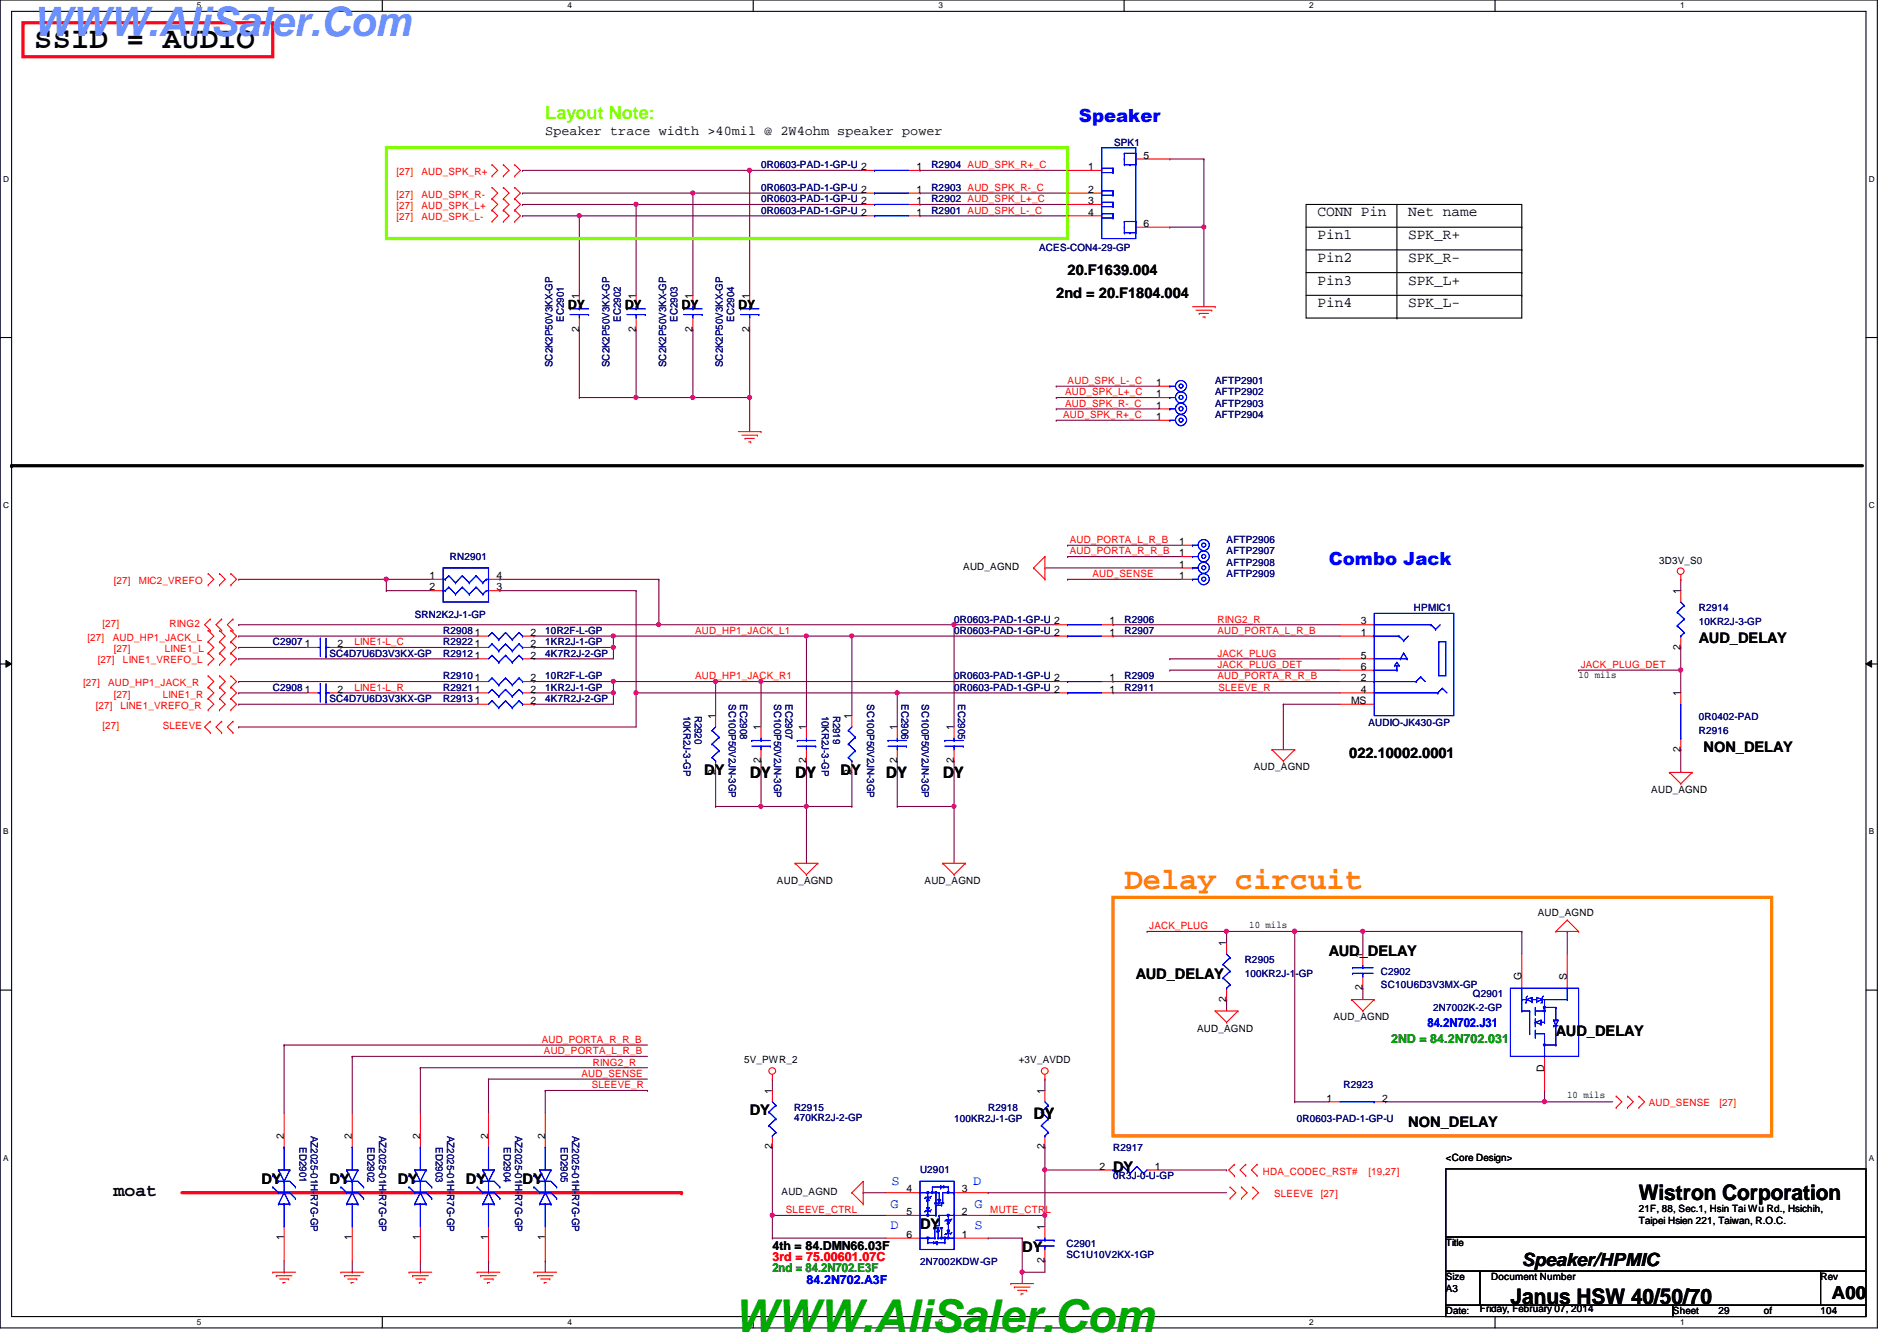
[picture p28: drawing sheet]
<svg xmlns="http://www.w3.org/2000/svg" width="297mm" height="210mm" viewBox="0 0 297 210" stroke-linecap="round" stroke-linejoin="round" font-family="sans-serif">
<defs><g id="words">
<text font-size="7.1" fill="#00ab00" x="114.9" y="208.6">WWW.AliSaler.Com</text>
<text font-size="6.3" fill="#6b91ff" x="5.1" y="5.6">WWW.AliSaler.Com</text>
<text font-size="4.8" x="5.4" y="7.6">SSID = AUDIO</text>
<text font-size="4.8" fill="#ff8000" x="176.1" y="139.1">Delay circuit</text>
<g font-size="3.3">
<text x="256.6" y="187.9">Wistron Corporation</text>
<text x="236.5" y="204">Janus HSW 40/50/70</text>
</g>
<text font-size="2.8" fill="#80ff00" x="85.4" y="18.6">Layout Note:</text>
<g font-size="2.8" fill="#00f">
<text x="168.9" y="19.1">Speaker</text>
<text x="208.1" y="88.5">Combo Jack</text>
</g>
<g font-size="2.8">
<text x="117.4" y="121.8">DY</text>
<text x="124.5" y="121.8">DY</text>
<text x="138.7" y="121.8">DY</text>
<text x="147.6" y="121.8">DY</text>
<text x="161.8" y="175.2">DY</text>
<text x="17.8" y="187.3">moat</text>
<text x="238.3" y="198.2">Speaker/HPMIC</text>
<text x="286.8" y="203.4">A00</text>
</g>
<g font-size="2.3">
<text x="206.3" y="33.9">CONN Pin</text>
<text x="220.5" y="33.9">Net name</text>
<text x="206.3" y="37.4">Pin1</text>
<text x="206.3" y="41">Pin2</text>
<text x="220.5" y="37.4">SPK_R+</text>
<text x="220.5" y="41">SPK_R-</text>
<text x="165.4" y="46.6">2nd = 20.F1804.004</text>
<text x="167.2" y="43">20.F1639.004</text>
<text x="206.3" y="44.5">Pin3</text>
<text x="220.5" y="44.5">SPK_L+</text>
<text x="88.9" y="48.4">DY</text>
<text x="97.8" y="48.4">DY</text>
<text x="106.7" y="48.4">DY</text>
<text x="115.6" y="48.4">DY</text>
<text x="206.3" y="48.1">Pin4</text>
<text x="220.5" y="48.1">SPK_L-</text>
<text x="266" y="100.6">AUD_DELAY</text>
<text x="211.3" y="118.6">022.10002.0001</text>
<text x="266.7" y="117.7">NON_DELAY</text>
<text x="110.3" y="121.2">DY</text>
<text x="131.6" y="121.2">DY</text>
<text x="208.1" y="149.7">AUD_DELAY</text>
<text x="177.8" y="153.2">AUD_DELAY</text>
<text x="243.6" y="162.1">AUD_DELAY</text>
<text x="117.4" y="174.6">DY</text>
<text x="220.5" y="176.4">NON_DELAY</text>
<text x="40.9" y="185.3">DY</text>
<text x="51.6" y="185.3">DY</text>
<text x="62.3" y="185.3">DY</text>
<text x="72.9" y="185.3">DY</text>
<text x="81.8" y="185.3">DY</text>
<text x="174.3" y="183.5">DY</text>
<text x="144.1" y="192.4">DY</text>
<text x="160.1" y="195.9">DY</text>
</g>
<text font-size="2.1" x="85.4" y="21.2">Speaker trace width &gt;40mil @ 2W4ohm speaker power</text>
<g font-size="2.1" fill="#00f">
<text x="139.6" y="185.5">S</text>
<text x="152.4" y="185.5">D</text>
<text x="139.4" y="189.1">G</text>
<text x="152.6" y="189.1">G</text>
<text x="139.4" y="192.4">D</text>
<text x="152.6" y="192.4">S</text>
</g>
<g font-size="1.9" fill="#00f">
<text x="223.5" y="160.8">84.2N702.J31</text>
<text x="126.3" y="201">84.2N702.A3F</text>
</g>
<g font-size="1.9" fill="#008000">
<text x="217.8" y="163.3">2ND = 84.2N702.031</text>
<text x="120.9" y="199.2">2nd = 84.2N702.E3F</text>
</g>
<text font-size="1.9" fill="#f00" x="120.9" y="197.4">3rd = 75.00601.07C</text>
<text font-size="1.9" x="120.9" y="195.6">4th = 84.DMN66.03F</text>
<g font-size="1.6" fill="#000080">
<text x="174.5" y="22.8">SPK1</text>
<text x="119.2" y="29.9">0R0603-PAD-1-GP-U 2</text>
<text x="119.2" y="26.3">0R0603-PAD-1-GP-U 2</text>
<text x="145.8" y="29.9">R2903 AUD_SPK_R-_C</text>
<text x="145.8" y="26.3">R2904 AUD_SPK_R+_C</text>
<text x="119.2" y="31.7">0R0603-PAD-1-GP-U 2</text>
<text x="119.2" y="33.4">0R0603-PAD-1-GP-U 2</text>
<text x="145.8" y="31.7">R2902 AUD_SPK_L+_C</text>
<text x="145.8" y="33.4">R2901 AUD_SPK_L-_C</text>
<text x="162.7" y="39.3">ACES-CON4-29-GP</text>
<text x="88.3" y="50.3" transform="rotate(-90 88.3 50.3)">EC2901</text>
<text x="97.2" y="50.3" transform="rotate(-90 97.2 50.3)">EC2902</text>
<text x="106.1" y="50.3" transform="rotate(-90 106.1 50.3)">EC2903</text>
<text x="115" y="50.3" transform="rotate(-90 115 50.3)">EC2904</text>
<text x="86.5" y="57.4" transform="rotate(-90 86.5 57.4)">SC2K2P50V3KX-GP</text>
<text x="95.4" y="57.4" transform="rotate(-90 95.4 57.4)">SC2K2P50V3KX-GP</text>
<text x="104.3" y="57.4" transform="rotate(-90 104.3 57.4)">SC2K2P50V3KX-GP</text>
<text x="113.2" y="57.4" transform="rotate(-90 113.2 57.4)">SC2K2P50V3KX-GP</text>
<text x="190.3" y="65.4">AFTP2904</text>
<text x="190.3" y="60.1">AFTP2901</text>
<text x="190.3" y="63.7">AFTP2903</text>
<text x="190.3" y="61.9">AFTP2902</text>
<text x="70.4" y="87.7">RN2901</text>
<text x="192.1" y="85">AFTP2906</text>
<text x="192.1" y="88.6">AFTP2908</text>
<text x="192.1" y="86.8">AFTP2907</text>
<text x="192.1" y="90.3">AFTP2909</text>
<text x="221.4" y="95.7">HPMIC1</text>
<text x="266" y="95.7">R2914</text>
<text x="42.7" y="101">C2907</text>
<text x="64.9" y="96.7">SRN2K2J-1-GP</text>
<text x="69.4" y="101">R2922</text>
<text x="69.4" y="99.2">R2908</text>
<text x="85.4" y="101">1KR2J-1-GP</text>
<text x="85.4" y="99.2">10R2F-L-GP</text>
<text x="149.4" y="97.5">0R0603-PAD-1-GP-U 2</text>
<text x="149.4" y="99.2">0R0603-PAD-1-GP-U 2</text>
<text x="176.1" y="97.5">R2906</text>
<text x="176.1" y="99.2">R2907</text>
<text x="266" y="97.8">10KR2J-3-GP</text>
<text x="51.6" y="102.8">SC4D7U6D3V3KX-GP</text>
<text x="69.4" y="102.8">R2912</text>
<text x="69.4" y="106.3">R2910</text>
<text x="85.4" y="102.8">4K7R2J-2-GP</text>
<text x="85.4" y="106.3">10R2F-L-GP</text>
<text x="149.4" y="106.3">0R0603-PAD-1-GP-U 2</text>
<text x="176.1" y="106.3">R2909</text>
<text x="42.7" y="108.1">C2908</text>
<text x="51.6" y="109.9">SC4D7U6D3V3KX-GP</text>
<text x="69.4" y="108.1">R2921</text>
<text x="69.4" y="109.9">R2913</text>
<text x="85.4" y="108.1">1KR2J-1-GP</text>
<text x="85.4" y="109.9">4K7R2J-2-GP</text>
<text x="107" y="112" transform="rotate(90 107 112)">10KR2J-3-GP</text>
<text x="108.8" y="112" transform="rotate(90 108.8 112)">R2920</text>
<text x="114.1" y="110.2" transform="rotate(90 114.1 110.2)">SC100P50V2JN-3GP</text>
<text x="115.9" y="110.2" transform="rotate(90 115.9 110.2)">EC2908</text>
<text x="121.2" y="110.2" transform="rotate(90 121.2 110.2)">SC100P50V2JN-3GP</text>
<text x="123" y="110.2" transform="rotate(90 123 110.2)">EC2907</text>
<text x="128.7" y="112" transform="rotate(90 128.7 112)">10KR2J-3-GP</text>
<text x="130.5" y="112" transform="rotate(90 130.5 112)">R2919</text>
<text x="135.8" y="110.2" transform="rotate(90 135.8 110.2)">SC100P50V2JN-3GP</text>
<text x="141.1" y="110.2" transform="rotate(90 141.1 110.2)">EC2906</text>
<text x="144.4" y="110.2" transform="rotate(90 144.4 110.2)">SC100P50V2JN-3GP</text>
<text x="149.4" y="108.1">0R0603-PAD-1-GP-U 2</text>
<text x="150" y="110.2" transform="rotate(90 150 110.2)">EC2905</text>
<text x="176.1" y="108.1">R2911</text>
<text x="214.3" y="113.6">AUDIO-JK430-GP</text>
<text x="266" y="112.7">0R0402-PAD</text>
<text x="266" y="114.9">R2916</text>
<text x="194.9" y="150.8">R2905</text>
<text x="194.9" y="152.9">100KR2J-1-GP</text>
<text x="216.2" y="152.6">C2902</text>
<text x="216.2" y="154.7">SC10U6D3V3MX-GP</text>
<text x="224.4" y="158.2">2N7002K-2-GP</text>
<text x="230.6" y="156.1">Q2901</text>
<text x="124.3" y="173.9">R2915</text>
<text x="154.7" y="173.9">R2918</text>
<text x="210.4" y="170.3">R2923</text>
<text x="46.9" y="179.6" transform="rotate(90 46.9 179.6)">ED2901</text>
<text x="48.7" y="177.8" transform="rotate(90 48.7 177.8)">AZ2025-01H-R7G-GP</text>
<text x="57.6" y="179.6" transform="rotate(90 57.6 179.6)">ED2902</text>
<text x="59.3" y="177.8" transform="rotate(90 59.3 177.8)">AZ2025-01H-R7G-GP</text>
<text x="68.2" y="179.6" transform="rotate(90 68.2 179.6)">ED2903</text>
<text x="70" y="177.8" transform="rotate(90 70 177.8)">AZ2025-01H-R7G-GP</text>
<text x="78.9" y="179.6" transform="rotate(90 78.9 179.6)">ED2904</text>
<text x="80.7" y="177.8" transform="rotate(90 80.7 177.8)">AZ2025-01H-R7G-GP</text>
<text x="87.8" y="179.6" transform="rotate(90 87.8 179.6)">ED2905</text>
<text x="89.6" y="177.8" transform="rotate(90 89.6 177.8)">AZ2025-01H-R7G-GP</text>
<text x="124.3" y="175.5">470KR2J-2-GP</text>
<text x="149.4" y="175.7">100KR2J-1-GP</text>
<text x="203.1" y="175.7">0R0603-PAD-1-GP-U</text>
<text x="144.1" y="183.7">U2901</text>
<text x="174.3" y="180.1">R2917</text>
<text x="174.3" y="184.6">0R3J-0-U-GP</text>
<text x="167" y="195.2">C2901</text>
<text x="167" y="196.8">SC1U10V2KX-1GP</text>
<text x="144.1" y="198.1">2N7002KDW-GP</text>
</g>
<g font-size="1.6" fill="#f00">
<text x="62.1" y="27.4">[27]</text>
<text x="66" y="27.4">AUD_SPK_R+</text>
<text x="62.1" y="34.5">[27]</text>
<text x="62.1" y="32.7">[27]</text>
<text x="62.1" y="30.9">[27]</text>
<text x="66" y="34.5">AUD_SPK_L-</text>
<text x="66" y="32.7">AUD_SPK_L+</text>
<text x="66" y="30.9">AUD_SPK_R-</text>
<text x="166.5" y="65.4">AUD_SPK_R+_C</text>
<text x="166.8" y="63.7">AUD_SPK_R-_C</text>
<text x="166.8" y="61.9">AUD_SPK_L+_C</text>
<text x="167.2" y="60.1">AUD_SPK_L-_C</text>
<text x="167.5" y="86.8">AUD_PORTA_R_R_B</text>
<text x="167.5" y="85">AUD_PORTA_L_R_B</text>
<text x="17.8" y="91.4">[27]</text>
<text x="21.7" y="91.4">MIC2_VREFO</text>
<text x="171.1" y="90.3">AUD_SENSE</text>
<text x="13.7" y="100.3">[27]</text>
<text x="16" y="98.2">[27]</text>
<text x="17.6" y="100.3">AUD_HP1_JACK_L</text>
<text x="26.5" y="98.2">RING2</text>
<text x="55.5" y="101">LINE1-L_C</text>
<text x="108.8" y="99.2">AUD_HP1_JACK_L1</text>
<text x="190.6" y="99.2">AUD_PORTA_L_R_B</text>
<text x="190.6" y="97.5">RING2_R</text>
<text x="13" y="107.4">[27]</text>
<text x="15.3" y="103.8">[27]</text>
<text x="16.9" y="107.4">AUD_HP1_JACK_R</text>
<text x="17.8" y="102.1">[27]</text>
<text x="19.3" y="103.8">LINE1_VREFO_L</text>
<text x="25.8" y="102.1">LINE1_L</text>
<text x="108.8" y="106.3">AUD_HP1_JACK_R1</text>
<text x="190.6" y="106.3">AUD_PORTA_R_R_B</text>
<text x="190.6" y="104.6">JACK_PLUG_DET</text>
<text x="190.6" y="102.8">JACK_PLUG</text>
<text x="247.5" y="104.6">JACK_PLUG_DET</text>
<text x="15" y="111">[27]</text>
<text x="17.8" y="109.2">[27]</text>
<text x="18.9" y="111">LINE1_VREFO_R</text>
<text x="25.5" y="109.2">LINE1_R</text>
<text x="55.5" y="108.1">LINE1-L_R</text>
<text x="190.8" y="108.1">SLEEVE_R</text>
<text x="16" y="114.2">[27]</text>
<text x="25.5" y="114.2">SLEEVE</text>
<text x="180" y="145.5">JACK_PLUG</text>
<text x="84.8" y="163.2">AUD_PORTA_R_R_B</text>
<text x="85.2" y="165">AUD_PORTA_L_R_B</text>
<text x="92.8" y="166.8">RING2_R</text>
<text x="91.1" y="168.6">AUD_SENSE</text>
<text x="92.7" y="170.3">SLEEVE_R</text>
<text x="258.2" y="173.2">AUD_SENSE</text>
<text x="269.2" y="173.2">[27]</text>
<text x="197.7" y="183.9">HDA_CODEC_RST#</text>
<text x="214.3" y="183.9">[19,27]</text>
<text x="123.1" y="189.9">SLEEVE_CTRL</text>
<text x="155.1" y="189.9">MUTE_CTRL</text>
<text x="199.5" y="187.4">SLEEVE</text>
<text x="206.8" y="187.4">[27]</text>
</g>
<g font-size="1.6">
<text x="143.5" y="26.6">1</text>
<text x="170.4" y="26.6">1</text>
<text x="179.1" y="24.8">5</text>
<text x="143.5" y="32">1</text>
<text x="143.5" y="30.2">1</text>
<text x="143.5" y="33.7">1</text>
<text x="170.4" y="33.7">4</text>
<text x="170.4" y="32">3</text>
<text x="170.4" y="30.2">2</text>
<text x="179.1" y="35.5">6</text>
<text x="90.7" y="46.8" transform="rotate(-90 90.7 46.8)">1</text>
<text x="99.6" y="46.8" transform="rotate(-90 99.6 46.8)">1</text>
<text x="108.5" y="46.8" transform="rotate(-90 108.5 46.8)">1</text>
<text x="117.3" y="46.8" transform="rotate(-90 117.3 46.8)">1</text>
<text x="90.7" y="51.9" transform="rotate(-90 90.7 51.9)">2</text>
<text x="99.6" y="51.9" transform="rotate(-90 99.6 51.9)">2</text>
<text x="108.5" y="51.9" transform="rotate(-90 108.5 51.9)">2</text>
<text x="117.3" y="51.9" transform="rotate(-90 117.3 51.9)">2</text>
<text x="181.1" y="65.7">1</text>
<text x="181.1" y="60.4">1</text>
<text x="181.1" y="64">1</text>
<text x="181.1" y="62.2">1</text>
<text x="150.8" y="89.3">AUD_AGND</text>
<text x="184.6" y="85.3">1</text>
<text x="184.6" y="88.9">1</text>
<text x="184.6" y="87.1">1</text>
<text x="259.8" y="88.2">3D3V_S0</text>
<text x="67.3" y="90.6">1</text>
<text x="67.3" y="92.4">2</text>
<text x="77.7" y="92.4">3</text>
<text x="77.7" y="90.6">4</text>
<text x="184.6" y="90.6">1</text>
<text x="263.1" y="93" transform="rotate(-90 263.1 93)">1</text>
<text x="47.7" y="101.3">1</text>
<text x="52.8" y="101.3">2</text>
<text x="74.4" y="101.3">1</text>
<text x="74.4" y="99.5">1</text>
<text x="83.1" y="101.3">2</text>
<text x="83.1" y="99.5">2</text>
<text x="173.7" y="97.7">1</text>
<text x="173.7" y="99.5">1</text>
<text x="213.1" y="97.7">3</text>
<text x="213.1" y="99.5">1</text>
<text x="263.1" y="101.7" transform="rotate(-90 263.1 101.7)">2</text>
<text x="74.4" y="103.1">1</text>
<text x="74.4" y="106.6">1</text>
<text x="83.1" y="103.1">2</text>
<text x="83.1" y="106.6">2</text>
<text x="173.7" y="106.6">1</text>
<text x="213.1" y="106.6">2</text>
<text x="213.1" y="103.1">5</text>
<text x="213.1" y="104.9">6</text>
<text x="247.2" y="106.1">10 mils</text>
<text x="47.7" y="108.4">1</text>
<text x="52.8" y="108.4">2</text>
<text x="74.4" y="108.4">1</text>
<text x="74.4" y="110.2">1</text>
<text x="83.1" y="108.4">2</text>
<text x="83.1" y="110.2">2</text>
<text x="112" y="112.6" transform="rotate(-90 112 112.6)">1</text>
<text x="133.3" y="112.6" transform="rotate(-90 133.3 112.6)">1</text>
<text x="173.7" y="108.4">1</text>
<text x="211.6" y="110.2">MS</text>
<text x="213.1" y="108.4">4</text>
<text x="263.1" y="109" transform="rotate(-90 263.1 109)">1</text>
<text x="119.1" y="119.5" transform="rotate(-90 119.1 119.5)">2</text>
<text x="119.1" y="114.3" transform="rotate(-90 119.1 114.3)">1</text>
<text x="126.2" y="119.5" transform="rotate(-90 126.2 119.5)">2</text>
<text x="126.2" y="114.3" transform="rotate(-90 126.2 114.3)">1</text>
<text x="140.5" y="119.5" transform="rotate(-90 140.5 119.5)">2</text>
<text x="140.5" y="114.3" transform="rotate(-90 140.5 114.3)">1</text>
<text x="149.3" y="119.5" transform="rotate(-90 149.3 119.5)">2</text>
<text x="149.3" y="114.3" transform="rotate(-90 149.3 114.3)">1</text>
<text x="263.1" y="117.7" transform="rotate(-90 263.1 117.7)">2</text>
<text x="112" y="121.2" transform="rotate(-90 112 121.2)">2</text>
<text x="133.3" y="121.2" transform="rotate(-90 133.3 121.2)">2</text>
<text x="196.3" y="120.6">AUD_AGND</text>
<text x="258.6" y="124.1">AUD_AGND</text>
<text x="121.7" y="138.3">AUD_AGND</text>
<text x="144.8" y="138.3">AUD_AGND</text>
<text x="240.8" y="143.3">AUD_AGND</text>
<text x="192" y="148.1" transform="rotate(-90 192 148.1)">1</text>
<text x="195.6" y="145.2">10 mils</text>
<text x="213.4" y="149.9" transform="rotate(-90 213.4 149.9)">1</text>
<text x="213.4" y="155" transform="rotate(-90 213.4 155)">2</text>
<text x="238.2" y="153.5" transform="rotate(-90 238.2 153.5)">G</text>
<text x="245.4" y="153.5" transform="rotate(-90 245.4 153.5)">S</text>
<text x="187.4" y="161.5">AUD_AGND</text>
<text x="192" y="156.8" transform="rotate(-90 192 156.8)">2</text>
<text x="208.8" y="159.7">AUD_AGND</text>
<text x="116.5" y="166.5">5V_PWR_2</text>
<text x="159.5" y="166.5">+3V_AVDD</text>
<text x="241.8" y="167.8" transform="rotate(-90 241.8 167.8)">D</text>
<text x="120.9" y="171.2" transform="rotate(-90 120.9 171.2)">1</text>
<text x="163.6" y="171.2" transform="rotate(-90 163.6 171.2)">1</text>
<text x="207.7" y="172.4">1</text>
<text x="216.4" y="172.4">2</text>
<text x="245.4" y="171.9">10 mils</text>
<text x="44.4" y="178.4" transform="rotate(-90 44.4 178.4)">2</text>
<text x="55.1" y="178.4" transform="rotate(-90 55.1 178.4)">2</text>
<text x="65.8" y="178.4" transform="rotate(-90 65.8 178.4)">2</text>
<text x="76.5" y="178.4" transform="rotate(-90 76.5 178.4)">2</text>
<text x="85.3" y="178.4" transform="rotate(-90 85.3 178.4)">2</text>
<text x="120.9" y="179.9" transform="rotate(-90 120.9 179.9)">2</text>
<text x="163.6" y="179.9" transform="rotate(-90 163.6 179.9)">2</text>
<text x="172.2" y="183.1">2</text>
<text x="180.8" y="183.1">1</text>
<text x="226.4" y="181.7">&lt;Core Design&gt;</text>
<text x="122.4" y="187.1">AUD_AGND</text>
<text x="141.9" y="186.6">4</text>
<text x="141.9" y="190.2">5</text>
<text x="150.6" y="190.2">2</text>
<text x="150.6" y="186.6">3</text>
<text x="256.6" y="189.7">21F, 88, Sec.1, Hsin Tai Wu Rd., Hsichih,</text>
<text x="256.6" y="191.6">Taipei Hsien 221, Taiwan, R.O.C.</text>
<text x="44.4" y="194.1" transform="rotate(-90 44.4 194.1)">1</text>
<text x="55.1" y="194.1" transform="rotate(-90 55.1 194.1)">1</text>
<text x="65.8" y="194.1" transform="rotate(-90 65.8 194.1)">1</text>
<text x="76.5" y="194.1" transform="rotate(-90 76.5 194.1)">1</text>
<text x="85.3" y="194.1" transform="rotate(-90 85.3 194.1)">1</text>
<text x="141.9" y="193.8">6</text>
<text x="150.6" y="193.8">1</text>
<text x="163.6" y="197.7" transform="rotate(-90 163.6 197.7)">2</text>
<text x="163.6" y="192.6" transform="rotate(-90 163.6 192.6)">1</text>
<text x="226.4" y="195.1">Title</text>
<text x="226.4" y="200.4">Size</text>
<text x="226.4" y="202.2">A3</text>
<text x="233.5" y="200.4">Document Number</text>
<text x="285.1" y="200.4">Rev</text>
<text x="226.4" y="205.7">Date:</text>
<text x="231.7" y="205.4">Friday, February 07, 2014</text>
<text x="262" y="205.7">Sheet</text>
<text x="269.1" y="205.7">29</text>
<text x="276.2" y="205.7">of</text>
<text x="285.1" y="205.7">104</text>
</g>
<g font-size="1.3">
<text x="30.8" y="1.3">5</text>
<text x="88.9" y="1.3">4</text>
<text x="146.9" y="1.3">3</text>
<text x="205" y="1.3">2</text>
<text x="263.1" y="1.3">1</text>
<text x=".5" y="28.4">D</text>
<text x="292.6" y="28.4">D</text>
<text x=".5" y="79.5">C</text>
<text x="292.6" y="79.5">C</text>
<text x=".5" y="130.6">B</text>
<text x="292.6" y="130.6">B</text>
<text x=".5" y="181.7">A</text>
<text x="292.6" y="181.7">A</text>
<text x="30.8" y="207.4">5</text>
<text x="88.9" y="207.4">4</text>
<text x="146.9" y="207.4">3</text>
<text x="205" y="207.4">2</text>
<text x="263.1" y="207.4">1</text>
</g>
</g></defs>
<path d="M0 0h294v207.9h-294zM1.8 1.8h290.4v204.3h-290.4z" fill="none" stroke="#000" stroke-width=".17"/>
<g fill="#fff">
<path d="M30.8 .2h.7v1.4h-.7z"/>
<path d="M30.8 206.2h.7v1.4h-.7z"/>
</g>
<path d="M59.9 0v1.8M59.9 206.1v1.8" fill="none" stroke="#000" stroke-width=".17"/>
<g fill="#fff">
<path d="M88.9 .2h.6v1.4h-.6z"/>
<path d="M88.9 206.2h.6v1.4h-.6z"/>
</g>
<path d="M117.9 0v1.8M117.9 206.1v1.8" fill="none" stroke="#000" stroke-width=".17"/>
<g fill="#fff">
<path d="M146.9 .2h.7v1.4h-.7z"/>
<path d="M146.9 206.2h.7v1.4h-.7z"/>
</g>
<path d="M176 0v1.8M176 206.1v1.8" fill="none" stroke="#000" stroke-width=".17"/>
<g fill="#fff">
<path d="M205 .2h.7v1.4h-.7z"/>
<path d="M205 206.2h.7v1.4h-.7z"/>
</g>
<path d="M234.1 0v1.8M234.1 206.1v1.8" fill="none" stroke="#000" stroke-width=".17"/>
<g fill="#fff">
<path d="M263.1 .2h.7v1.4h-.7z"/>
<path d="M263.1 206.2h.7v1.4h-.7z"/>
<path d="M.5 27.3h.9v1.4h-.9z"/>
<path d="M292.6 27.3h.9v1.4h-.9z"/>
<path d="M.5 78.4h.9v1.4h-.9z"/>
<path d="M292.6 78.4h.9v1.4h-.9z"/>
</g>
<path d="M0 52.8h1.8M292.2 52.8h1.8" fill="none" stroke="#000" stroke-width=".17"/>
<g fill="#fff">
<path d="M.5 129.5h.8v1.4h-.8z"/>
<path d="M292.6 129.5h.9v1.4h-.9z"/>
</g>
<path d="M0 103.9h1.8M292.2 103.9h1.8" fill="none" stroke="#000" stroke-width=".17"/>
<path d="M.9 103.4l.9 .5-.9 .5zM292.2 103.9l.9-.5v1z" fill="#000"/>
<path d="M.9 103.4l.9 .5-.9 .5zM292.2 103.9l.9-.5v1z" fill="none" stroke="#000" stroke-width=".16"/>
<g fill="#fff">
<path d="M.5 180.5h.8v1.4h-.8z"/>
<path d="M292.6 180.5h.9v1.4h-.9z"/>
</g>
<path d="M0 155h1.8M292.2 155h1.8" fill="none" stroke="#000" stroke-width=".17"/>
<path d="M99.6 32h35.6M99.6 32h.1M144.1 33.8h23.1M144.1 32h23.1M144.1 33.8h.1M144.1 32h.1" fill="none" stroke="#800040" stroke-width=".17"/>
<circle cx="99.6" cy="32" r=".32" fill="#f0f"/>
<circle cx="99.6" cy="32" r=".32" fill="none" stroke="#f0f" stroke-width=".17"/>
<path d="M117.4 26.7h17.8M117.4 26.7h.1M144.1 26.7h23.1M144.1 26.7h.1M183.2 24.9h5.3M183.2 24.9h.1M188.5 35.6h.1M188.5 35.6v12.4" fill="none" stroke="#800040" stroke-width=".17"/>
<circle cx="188.5" cy="35.5" r=".32" fill="#f0f"/>
<circle cx="188.5" cy="35.5" r=".32" fill="none" stroke="#f0f" stroke-width=".17"/>
<path d="M90.7 33.8h.1M90.7 33.8h44.5M144.1 30.2h23.1M144.1 30.2h.1" fill="none" stroke="#800040" stroke-width=".17"/>
<circle cx="90.7" cy="33.8" r=".32" fill="#f0f"/>
<circle cx="90.7" cy="33.8" r=".32" fill="none" stroke="#f0f" stroke-width=".17"/>
<path d="M108.5 30.2h.1M108.5 30.2h26.7M183.2 35.6h5.3M183.2 35.6h.1" fill="none" stroke="#800040" stroke-width=".17"/>
<circle cx="108.5" cy="30.2" r=".32" fill="#f0f"/>
<circle cx="108.5" cy="30.2" r=".32" fill="none" stroke="#f0f" stroke-width=".17"/>
<g fill="none" stroke="#800040" stroke-width=".17">
<path d="M90.7 33.8h.1M90.7 33.8v12.4M99.6 32h.1M99.6 32v14.2M117.4 26.7h.1M117.4 26.7v19.5M188.5 24.9h.1M188.5 24.9v10.7M117.4 51.6h.1M117.4 51.6v10.6M90.7 62.2h.1M90.7 62.2h17.8"/>
<path d="M99.6 62.2h.1M165.4 60.5h16M165.4 64h16M165.4 65.8h16M165.4 62.2h16M165.4 60.5h.1M165.4 64h.1M165.4 65.8h.1M165.4 62.2h.1"/>
</g>
<circle cx="117.4" cy="26.6" r=".32" fill="#f0f"/>
<circle cx="117.4" cy="26.6" r=".32" fill="none" stroke="#f0f" stroke-width=".17"/>
<path d="M108.5 30.2h.1M108.5 30.2v16M90.7 51.6h.1M90.7 51.6v10.6M99.6 51.6h.1M99.6 51.6v10.6M108.5 62.2h.1M108.5 62.2h8.9" fill="none" stroke="#800040" stroke-width=".17"/>
<circle cx="99.6" cy="62.2" r=".32" fill="#f0f"/>
<circle cx="99.6" cy="62.2" r=".32" fill="none" stroke="#f0f" stroke-width=".17"/>
<path d="M108.5 51.6h.1M108.5 51.6v10.6" fill="none" stroke="#800040" stroke-width=".17"/>
<circle cx="108.5" cy="62.2" r=".32" fill="#f0f"/>
<circle cx="108.5" cy="62.2" r=".32" fill="none" stroke="#f0f" stroke-width=".17"/>
<path d="M117.4 62.2h.1M117.4 62.2v5.4" fill="none" stroke="#800040" stroke-width=".17"/>
<circle cx="117.4" cy="62.2" r=".32" fill="#f0f"/>
<circle cx="117.4" cy="62.2" r=".32" fill="none" stroke="#f0f" stroke-width=".17"/>
<g fill="none" stroke="#800040" stroke-width=".17">
<path d="M81.8 30.2h26.7M81.8 33.8h8.9M81.8 30.2h.1M81.8 26.7h.1M81.8 32h.1M81.8 33.8h.1M81.8 26.7h35.6M81.8 32h17.8M120.9 179.6h.1M120.9 179.6v10.6M163.6 168.9h.1M163.6 179.6h.1"/>
<path d="M163.6 168.9v1.8M163.6 179.6v3.5M154.7 193.8h5.4M154.7 193.8h.1M154.7 190.2h8.9M163.6 197.4h.1M163.6 190.2h.1M163.6 183.1h.1M163.6 197.4v1.7M163.6 183.1h8.9"/>
</g>
<circle cx="163.6" cy="183.1" r=".32" fill="#f0f"/>
<circle cx="163.6" cy="183.1" r=".32" fill="none" stroke="#f0f" stroke-width=".17"/>
<path d="M135.2 186.7h3.5M135.2 186.7h.1M160.1 199.1h.1M160.1 199.1v1.8" fill="none" stroke="#800040" stroke-width=".17"/>
<circle cx="160" cy="199.1" r=".32" fill="#f0f"/>
<circle cx="160" cy="199.1" r=".32" fill="none" stroke="#f0f" stroke-width=".17"/>
<path d="M163.6 190.2h.1M163.6 190.2v1.8" fill="none" stroke="#800040" stroke-width=".17"/>
<circle cx="163.6" cy="190.2" r=".32" fill="#f0f"/>
<circle cx="163.6" cy="190.2" r=".32" fill="none" stroke="#f0f" stroke-width=".17"/>
<path d="M120.9 168.9h.1M120.9 168.9v1.8M120.9 193.8h17.8M120.9 190.2h17.8M120.9 193.8h.1M120.9 190.2h.1M154.7 186.7h37.4M154.7 186.7h.1M163.6 183.1h.1M163.6 183.1v7.1M181.4 183.1h10.7M192.1 183.1h.1" fill="none" stroke="#800040" stroke-width=".17"/>
<circle cx="120.9" cy="190.2" r=".32" fill="#f0f"/>
<circle cx="120.9" cy="190.2" r=".32" fill="none" stroke="#f0f" stroke-width=".17"/>
<path d="M133.4 99.6h.1M133.4 99.6v12.4M120.9 190.2h.1M120.9 190.2v3.6M160.1 199.1h3.5M160.1 199.1h.1M160.1 193.8h.1M160.1 193.8v5.3" fill="none" stroke="#800040" stroke-width=".17"/>
<circle cx="133.4" cy="99.5" r=".32" fill="#f0f"/>
<circle cx="133.4" cy="99.5" r=".32" fill="none" stroke="#f0f" stroke-width=".17"/>
<path d="M112.1 106.7h.1M112.1 106.7v5.3" fill="none" stroke="#800040" stroke-width=".17"/>
<circle cx="112" cy="106.7" r=".32" fill="#f0f"/>
<circle cx="112" cy="106.7" r=".32" fill="none" stroke="#f0f" stroke-width=".17"/>
<g fill="none" stroke="#800040" stroke-width=".17">
<path d="M37.4 97.8h65.8M37.4 97.8h.1M37.4 99.6h.1M37.4 99.6h37.3M78.3 92.5h21.3M78.3 92.5h.1M96.1 99.6h.1M96.1 99.6v3.5M99.6 92.5h.1M99.6 92.5v16M149.4 97.8h16M149.4 97.8h.1"/>
<path d="M174.3 97.8h35.5M174.3 99.6h35.5M174.3 99.6h.1M174.3 97.8h.1M37.4 106.7h.1M37.4 101.3h.1M37.4 103.1h.1M37.4 101.3h10.6M37.4 106.7h37.3M37.4 103.1h37.3M53.4 101.3h.1M53.4 101.3h21.3"/>
<path d="M83.6 101.3h12.5M83.6 106.7h12.5M83.6 101.3h.1M83.6 108.5h.1M83.6 106.7h.1M96.1 106.7h.1M96.1 101.3h.1M96.1 106.7v1.8h-12.5M55.2 165.4h.1M55.2 165.4v8.8M65.8 167.1h35.6M65.8 167.1h.1"/>
<path d="M76.5 168.9h.1M76.5 168.9v5.3M85.4 170.7h.1M85.4 170.7v3.5"/>
</g>
<circle cx="96" cy="101.3" r=".32" fill="#f0f"/>
<circle cx="96" cy="101.3" r=".32" fill="none" stroke="#f0f" stroke-width=".17"/>
<g fill="none" stroke="#800040" stroke-width=".17">
<path d="M60.5 90.7h.1M60.5 90.7h7.1M78.3 90.7h24.9M78.3 90.7h.1M83.6 99.6h12.5M83.6 99.6h.1M103.2 90.7h.1M103.2 90.7v7.1M37.4 108.5h.1M37.4 108.5h10.6M83.6 103.1h12.5M83.6 103.1h.1"/>
<path d="M119.2 106.7h.1M119.2 106.7h46.2"/>
</g>
<circle cx="119.1" cy="106.7" r=".32" fill="#f0f"/>
<circle cx="119.1" cy="106.7" r=".32" fill="none" stroke="#f0f" stroke-width=".17"/>
<path d="M126.3 99.6h.1M126.3 99.6v14.2M133.4 99.6h.1M133.4 99.6h32M96.1 108.5h.1M96.1 108.5v1.7M99.6 108.5h.1M99.6 108.5v5.3M119.2 106.7h.1M119.2 106.7v7.1" fill="none" stroke="#800040" stroke-width=".17"/>
<circle cx="96" cy="108.4" r=".32" fill="#f0f"/>
<circle cx="96" cy="108.4" r=".32" fill="none" stroke="#f0f" stroke-width=".17"/>
<g fill="none" stroke="#800040" stroke-width=".17">
<path d="M37.4 110.2h.1M37.4 113.8h.1M37.4 113.8h62.2M37.4 110.2h37.3M83.6 110.2h12.5M83.6 110.2h.1M112.1 106.7h7.1M112.1 106.7h.1M119.2 119.1h.1M119.2 119.1v7.1M140.5 119.1h.1M140.5 119.1v7.1"/>
<path d="M119.2 126.2h.1M119.2 126.2h7.1"/>
</g>
<circle cx="119.1" cy="126.2" r=".32" fill="#f0f"/>
<circle cx="119.1" cy="126.2" r=".32" fill="none" stroke="#f0f" stroke-width=".17"/>
<path d="M126.3 126.2h.1M126.3 126.2v8.9" fill="none" stroke="#800040" stroke-width=".17"/>
<circle cx="126.3" cy="126.2" r=".32" fill="#f0f"/>
<circle cx="126.3" cy="126.2" r=".32" fill="none" stroke="#f0f" stroke-width=".17"/>
<path d="M140.5 108.5h24.9M140.5 108.5h.1M140.5 108.5v5.3M149.4 119.1h.1M149.4 119.1v16M149.4 126.2h.1" fill="none" stroke="#800040" stroke-width=".17"/>
<circle cx="149.4" cy="126.2" r=".32" fill="#f0f"/>
<circle cx="149.4" cy="126.2" r=".32" fill="none" stroke="#f0f" stroke-width=".17"/>
<path d="M37.4 90.7h.1M37.4 90.7h23.1M60.5 92.5h.1M60.5 92.5h7.1M103.2 97.8h.1M103.2 97.8h46.2M126.3 119.1h.1M126.3 119.1v7.1M140.5 126.2h.1M140.5 126.2h8.9" fill="none" stroke="#800040" stroke-width=".17"/>
<circle cx="149.4" cy="97.8" r=".32" fill="#f0f"/>
<circle cx="149.4" cy="97.8" r=".32" fill="none" stroke="#f0f" stroke-width=".17"/>
<circle cx="103.1" cy="97.8" r=".32" fill="#f0f"/>
<circle cx="103.1" cy="97.8" r=".32" fill="none" stroke="#f0f" stroke-width=".17"/>
<path d="M149.4 97.8h.1M149.4 97.8v16M99.6 108.5h40.9M99.6 108.5h.1" fill="none" stroke="#800040" stroke-width=".17"/>
<circle cx="140.5" cy="108.4" r=".32" fill="#f0f"/>
<circle cx="140.5" cy="108.4" r=".32" fill="none" stroke="#f0f" stroke-width=".17"/>
<circle cx="99.6" cy="108.4" r=".32" fill="#f0f"/>
<circle cx="99.6" cy="108.4" r=".32" fill="none" stroke="#f0f" stroke-width=".17"/>
<path d="M96.1 99.6h30.2M96.1 99.6h.1M174.3 108.5h35.5M174.3 108.5h.1" fill="none" stroke="#800040" stroke-width=".17"/>
<circle cx="96" cy="99.5" r=".32" fill="#f0f"/>
<circle cx="96" cy="99.5" r=".32" fill="none" stroke="#f0f" stroke-width=".17"/>
<path d="M60.5 90.7h.1M60.5 90.7v1.8" fill="none" stroke="#800040" stroke-width=".17"/>
<circle cx="60.5" cy="90.7" r=".32" fill="#f0f"/>
<circle cx="60.5" cy="90.7" r=".32" fill="none" stroke="#f0f" stroke-width=".17"/>
<g fill="none" stroke="#800040" stroke-width=".17">
<path d="M126.3 99.6h.1M126.3 99.6h7.1M163.6 88.9h.1M163.6 88.9h21.4M167.2 90.7h17.8M167.2 87.1h17.8M167.2 85.3h17.8M167.2 90.7h.1M167.2 87.1h.1M167.2 85.3h.1M174.3 106.7h35.5M174.3 106.7h.1"/>
<path d="M44.5 163.6h56.9M44.5 163.6h.1M44.5 163.6v10.6M55.2 165.4h46.2M55.2 165.4h.1M65.8 167.1h.1M65.8 167.1v7.1M76.5 168.9h24.9M76.5 168.9h.1M85.4 170.7h16M101.4 170.7h.1"/>
</g>
<circle cx="126.3" cy="99.5" r=".32" fill="#f0f"/>
<circle cx="126.3" cy="99.5" r=".32" fill="none" stroke="#f0f" stroke-width=".17"/>
<path d="M53.4 108.5h.1M53.4 108.5h21.3M96.1 106.7h.1M96.1 106.7h16M112.1 126.2h7.1M112.1 120.9h.1M112.1 126.2h.1M112.1 120.9v5.3M126.3 126.2h.1M126.3 126.2h7.1M133.4 126.2h.1M133.4 120.9v5.3" fill="none" stroke="#800040" stroke-width=".17"/>
<circle cx="96" cy="106.7" r=".32" fill="#f0f"/>
<circle cx="96" cy="106.7" r=".32" fill="none" stroke="#f0f" stroke-width=".17"/>
<path d="M192.1 145.8h.1M192.1 145.8h10.6M44.5 199.1h.1M44.5 197.4v1.7M55.2 199.1h.1M55.2 197.4v1.7M65.8 199.1h.1M65.8 197.4v1.7M76.5 199.1h.1M76.5 197.4v1.7M85.4 197.4h.1M85.4 197.4v1.7" fill="none" stroke="#800040" stroke-width=".17"/>
<circle cx="202.7" cy="145.8" r=".32" fill="#f0f"/>
<circle cx="202.7" cy="145.8" r=".32" fill="none" stroke="#f0f" stroke-width=".17"/>
<circle cx="192" cy="145.8" r=".32" fill="#f0f"/>
<circle cx="192" cy="145.8" r=".32" fill="none" stroke="#f0f" stroke-width=".17"/>
<path d="M263.2 104.9h.1M263.2 104.9v3.6M179.6 145.8h12.5M179.6 145.8h.1M192.1 145.8h.1M192.1 156.5h.1M192.1 145.8v1.8M192.1 156.5v1.7" fill="none" stroke="#800040" stroke-width=".17"/>
<circle cx="263.2" cy="104.9" r=".32" fill="#f0f"/>
<circle cx="263.2" cy="104.9" r=".32" fill="none" stroke="#f0f" stroke-width=".17"/>
<path d="M263.2 90.7h.1M263.2 90.7v1.8M247.2 104.9h16M247.2 104.9h.1M263.2 117.3h.1M263.2 117.3v3.6M202.7 145.8h.1M202.7 145.8v26.7M213.4 145.8h24.9M213.4 145.8h.1M202.7 172.5h5.4M202.7 172.5h.1" fill="none" stroke="#800040" stroke-width=".17"/>
<circle cx="213.4" cy="145.8" r=".32" fill="#f0f"/>
<circle cx="213.4" cy="145.8" r=".32" fill="none" stroke="#f0f" stroke-width=".17"/>
<path d="M213.4 145.8h.1M213.4 154.7h.1M213.4 145.8v3.6M213.4 154.7v1.8M238.3 145.8h.1M238.3 145.8v3.6M245.4 145.8h.1M245.4 145.8v3.6M241.8 172.5h10.7M241.8 172.5h.1" fill="none" stroke="#800040" stroke-width=".17"/>
<circle cx="241.8" cy="172.4" r=".32" fill="#f0f"/>
<circle cx="241.8" cy="172.4" r=".32" fill="none" stroke="#f0f" stroke-width=".17"/>
<path d="M202.7 145.8h10.7M202.7 145.8h.1M217 172.5h.1M241.8 170.7h.1M241.8 170.7v1.8h-24.8" fill="none" stroke="#800040" stroke-width=".17"/>
<circle cx="202.7" cy="145.8" r=".32" fill="#f0f"/>
<circle cx="202.7" cy="145.8" r=".32" fill="none" stroke="#f0f" stroke-width=".17"/>
<path d="M183.2 104.9h26.6M183.2 103.1h26.6M183.2 104.9h.1M183.2 103.1h.1M201 110.2h.1M201 110.2v7.1M201 110.2h8.8M263.2 101.3h.1M263.2 101.3v3.6" fill="none" stroke="#800040" stroke-width=".17"/>
<g fill="none" stroke="#f00" stroke-width=".17">
<path d="M77 27.6h.1M77 25.8h.1M77 34.7h.1M77 32.9h.1M77 31.1h.1M77 29.3h.1M77 25.8l.9 .9-.9 .9M77 29.3l.9 .9-.9 .9M77 31.1l.9 .9-.9 .9M77 32.9l.9 .9-.9 .9M78.8 25.8l.9 .9-.9 .9M78.8 32.9l.9 .9-.9 .9"/>
<path d="M78.8 31.1l.9 .9-.9 .9M78.8 29.3l.9 .9-.9 .9M78.8 25.8h.1M78.8 27.6h.1M78.8 32.9h.1M78.8 34.7h.1M78.8 31.1h.1M78.8 29.3h.1M80.6 27.6h.1M80.6 25.8h.1M80.6 34.7h.1M80.6 32.9h.1"/>
<path d="M80.6 31.1h.1M80.6 29.3h.1M80.6 25.8l.9 .9-.9 .9M80.6 29.3l.9 .9-.9 .9M80.6 31.1l.9 .9-.9 .9M80.6 32.9l.9 .9-.9 .9M186.7 48h3.6M187.3 48.6h2.4M187.8 49.1h.1M187.8 49.1h1.4M188.3 49.6h.4M188.7 49.6h.1"/>
<path d="M189.7 48.6h.1M190.3 48h.1M115.6 67.6h3.6M116.2 68.1h2.4M116.7 68.6h1.4M116.7 68.6h.1M117.2 69.2h.4M117.6 69.2h.1M118.6 68.1h.1M119.2 67.6h.1M32.6 98.7l.9 .9-.9 .9M32.6 89.8l.9 .9-.9 .9"/>
<path d="M32.6 98.7h.1M32.6 91.6h.1M32.6 89.8h.1M32.9 98.7h.1M32.9 96.9h.1M32.9 96.9l-.9 .9 .9 .9M34.4 98.7l.9 .9-.9 .9M34.4 89.8l.9 .9-.9 .9M34.4 98.7h.1M34.4 89.8h.1M34.4 91.6h.1M34.7 96.9h.1"/>
<path d="M34.7 98.7h.1M34.7 96.9l-.9 .9 .9 .9M36.1 98.7l.9 .9-.9 .9M36.1 89.8l.9 .9-.9 .9M36.1 98.7h.1M36.1 91.6h.1M36.1 89.8h.1M36.5 96.9l-.9 .9 .9 .9M36.5 98.7h.1M36.5 96.9h.1M161.8 88.9h.1M161.8 88.9l1.8 1.8"/>
<path d="M163.6 87.1h.1M163.6 90.7h.1M163.6 87.1v3.6M163.6 87.1l-1.8 1.8M263.2 90.7h.1M263.2 90v.7M32.6 102.2l.9 .9-.9 .9M32.6 100.5l.9 .8-.9 .9M32.6 105.8l.9 .9-.9 .9M32.6 109.3l.9 .9-.9 .9M32.6 107.6l.9 .9-.9 .8M32.6 102.2h.1"/>
<path d="M32.6 100.5h.1M32.6 104h.1M32.6 109.3h.1M32.6 107.6h.1M32.6 111.1h.1M32.6 105.8h.1M32.9 114.7h.1M32.9 112.9h.1M32.9 112.9l-.9 .9 .9 .9M34.4 100.5l.9 .8-.9 .9M34.4 102.2l.9 .9-.9 .9M34.4 107.6l.9 .9-.9 .8"/>
<path d="M34.4 105.8l.9 .9-.9 .9M34.4 109.3l.9 .9-.9 .9M34.4 100.5h.1M34.4 102.2h.1M34.4 104h.1M34.4 107.6h.1M34.4 109.3h.1M34.4 111.1h.1M34.4 105.8h.1M34.7 112.9h.1M34.7 114.7h.1M34.7 112.9l-.9 .9 .9 .9"/>
<path d="M36.1 102.2l.9 .9-.9 .9M36.1 100.5l.9 .8-.9 .9M36.1 109.3l.9 .9-.9 .9M36.1 105.8l.9 .9-.9 .9M36.1 107.6l.9 .9-.9 .8M36.1 102.2h.1M36.1 100.5h.1M36.1 104h.1M36.1 109.3h.1M36.1 107.6h.1M36.1 111.1h.1M36.1 105.8h.1"/>
<path d="M36.5 112.9l-.9 .9 .9 .9M36.5 114.7h.1M36.5 112.9h.1M199.2 117.3h.1M199.2 117.3l1.8 1.8M199.2 117.3h3.5M201 119.1h.1M202.7 117.3l-1.7 1.8M202.7 117.3h.1M124.5 135.1h3.6M124.5 135.1h.1M124.5 135.1l1.8 1.8"/>
<path d="M126.3 136.9h.1M128.1 135.1l-1.8 1.8M128.1 135.1h.1M147.6 135.1h3.6M147.6 135.1h.1M147.6 135.1l1.8 1.8M149.4 136.9h.1M151.2 135.1h.1M151.2 135.1l-1.8 1.8M261.4 120.9h3.6M261.4 120.9h.1M261.4 120.9l1.8 1.8"/>
<path d="M263.2 122.7h.1M265 120.9h.1M265 120.9l-1.8 1.8M190.3 158.2h.1M190.3 158.2l1.8 1.8M190.3 158.2h3.5M193.8 158.2l-1.7 1.8M193.8 158.2h.1M211.6 156.5h.1M211.6 156.5l1.8 1.7M211.6 156.5h3.6M213.4 158.2h.1"/>
<path d="M215.2 156.5h.1M215.2 156.5l-1.8 1.7M243.6 145.8h.1M243.6 145.8h3.6M245.4 144h.1M245.4 144l-1.8 1.8M245.4 144l1.8 1.8M247.2 145.8h.1M120.9 168.9h.1M120.9 168.2v.7M163.6 168.9h.1M163.6 168.2v.7"/>
<path d="M192.1 160h.1M253.1 171.6l.9 .9-.9 .9M253.1 173.4h.1M253.1 171.6h.1M254.8 171.6h.1M254.8 173.4h.1M254.8 171.6l.9 .9-.9 .9M256.6 173.4h.1M256.6 171.6h.1M256.6 171.6l.9 .9-.9 .9M42.7 199.1h.1M42.7 199.1h3.6"/>
<path d="M43.3 199.7h2.4M43.3 199.7h.1M53.4 199.1h.1M53.4 199.1h3.5M53.9 199.7h2.5M53.9 199.7h.1M64 199.1h.1M64 199.1h3.6M64.6 199.7h.1M64.6 199.7h2.5M74.7 199.1h.1M74.7 199.1h3.6"/>
<path d="M75.3 199.7h2.4M75.3 199.7h.1M83.6 199.1h3.6M83.6 199.1h.1M84.2 199.7h.1M84.2 199.7h2.4M133.4 186.7h.1M133.4 186.7l1.8 1.8M135.2 184.9h.1M135.2 188.5h.1M135.2 184.9v3.6M135.2 184.9l-1.8 1.8"/>
<path d="M192.6 185.8l.9 .9-.9 .9M192.6 187.6h.1M192.6 185.8h.1M193.3 182.2l-.9 .9 .9 .9M193.3 184h.1M193.3 182.2h.1M194.4 185.8h.1M194.4 187.6h.1M194.4 185.8l.9 .9-.9 .9M195.1 182.2l-.9 .9 .9 .9M195.1 182.2h.1M195.1 184h.1"/>
<path d="M196.2 187.6h.1M196.2 185.8h.1M196.2 185.8l.9 .9-.9 .9M196.8 182.2l-.8 .9 .8 .9M196.8 184h.1M196.8 182.2h.1M43.8 200.2h1.4M44.3 200.7h.4M44.3 200.7h.1M45.2 200.2h.1M54.4 200.2h1.5M55 200.7h.3"/>
<path d="M55 200.7h.1M55.9 200.2h.1M65.1 200.2h1.4M65.7 200.7h.1M65.7 200.7h.3M66.5 200.2h.1M75.8 200.2h1.4M76.3 200.7h.4M76.3 200.7h.1M77.2 200.2h.1M84.7 200.2h1.4M85.2 200.7h.1"/>
<path d="M85.2 200.7h.4M86.1 200.2h.1M158.3 200.9h.1M158.3 200.9h3.5M158.8 201.5h.1M158.8 201.5h2.5M159.3 202h1.5M159.9 202.5h.1M159.9 202.5h.3M160.8 202h.1"/>
<circle cx="263.2" cy="89.4" r=".52"/>
<circle cx="120.9" cy="167.6" r=".52"/>
<circle cx="163.6" cy="167.6" r=".52"/>
</g>
<g fill="none" stroke="#000" stroke-width=".17">
<path d="M204.5 32h33.8v17.8h-33.8zM204.5 35.6h33.8M204.5 39.1h33.8M218.7 32v17.8M238.3 35.6h.1M238.3 39.1h.1M204.5 42.7h33.8M204.5 46.2h33.8M218.7 49.8h.1M238.3 42.7h.1M238.3 46.2h.1M226.4 183h65.8v10.6h-65.8z"/>
<path d="M226.4 193.6h65.8v5.4h-65.8zM226.4 199h5.3v5.3h-5.3zM231.7 199h53.4v5.3h-53.4zM285.1 199h7.1v5.3h-7.1zM226.4 204.3h35.6v1.8h-35.6zM262 204.3h30.2v1.8h-30.2z"/>
</g>
<path d="M3.6 3.6h39.1v5.3h-39.1zM28.5 186.7h78.2" fill="none" stroke="#f00" stroke-width=".51"/>
<path d="M1.8 72.9h289.8" fill="none" stroke="#000" stroke-width=".51"/>
<circle cx="1.8" cy="72.9" r=".25" fill="#000"/>
<path d="M60.5 23.1h106.7v14.2h-106.7z" fill="none" stroke="#80ff00" stroke-width=".51"/>
<circle cx="106.7" cy="186.7" r=".25" fill="#f00"/>
<path d="M174.3 140.5h103.1v37.3h-103.1z" fill="none" stroke="#ff8000" stroke-width=".51"/>
<path d="M117.4 46.2v1.8M117.4 49.8v1.8M76.5 174.2v5.4M76.5 192v5.4M138.7 193.8h5.4M138.7 190.2h5.4M138.7 186.7h5.4M149.4 193.8h5.3M149.4 190.2h5.3M149.4 186.7h5.3M163.6 192v1.8M163.6 195.6v1.8" fill="none" stroke="#f00" stroke-width=".17"/>
<g fill="none" stroke="#00f" stroke-width=".17">
<path d="M115.9 48.3h.1M115.9 49.2h2.9M115.9 48.3h2.9M117.4 48.3h.1M117.4 49.2h.1M117.4 48v.3M117.4 49.2v.6M118.8 49.2h.1M76.5 179.6h.1M76.5 179.6v3.5M74.7 185.8l.9 .9M74.7 184l.9 .9"/>
<path d="M74.7 185.8h.1M74.7 184h.1M75.6 188.5h.1M75.6 183.1h.1M75.6 186.7h.1M75.6 184.9h.1M75.6 188.5h1.8M75.6 183.1l.9 1.8M75.6 183.1h1.8M75.6 186.7h1.8l.9 .9M75.6 184.9h1.8l.9 .9M76.5 188.5h.1"/>
<path d="M76.5 184.9h.1M76.5 186.7h.1M76.5 184.9v1.8M76.5 188.5v3.5M76.5 186.7l-.9 1.8M76.5 186.7l.9 1.8M77.4 183.1l-.9 1.8M77.4 188.5h.1M77.4 183.1h.1M78.3 187.6h.1M78.3 185.8h.1M144.1 186.7h3"/>
<path d="M144.1 186.7h.1M144.1 193.8h2.3M144.1 190.2h2.5M144.9 187.4l-.1 .2M144.9 189.5l-.1 .2M144.9 187.4h.1M144.9 189.5h.1M144.9 187.4h.8M144.9 189.5h.8M145.1 189l.2 .5M145.1 187.9h.1M145.1 189h.1"/>
<path d="M145.1 189h.4M145.3 194.5h.1M145.3 187.4h.1M145.3 186.7h.1M145.3 189.5h.1M145.3 187.6h.1M145.3 186.7v.7M145.3 187.6v2.6M145.3 193.8v.7M145.3 194.5h2.7M145.3 187.4l.2 .5h-.4M145.3 187.4l-.2 .5"/>
<path d="M145.5 189l-.2 .5M145.5 189h.1M145.7 187.4h.1M145.7 189.5h.1M145.8 189.4l-.1 .1M145.8 187.2l-.1 .2M146 185.8h2.5M146 185.8h.1M146 186.7h.1M146 185.8v.9M146.2 192.2h.4M146.2 194.4h.1"/>
<path d="M146.2 192.2h.1M146.2 194.4v.3M146.4 193.8h.1M146.4 192.2h.1M146.4 191.9h.1M146.4 188.3h.1M146.4 192.2v1.6M146.4 188.3h.3M146.6 190.2h.1M146.6 188.6h.1M146.6 188.3h.1M146.6 186.7v1.6"/>
<path d="M146.6 188.6v1.6M146.6 188.6h.8M146.7 192.2h.4M146.7 192.7h.1M146.7 192.2h.1M146.7 194.4h.1M146.7 194.7h.1M146.7 194.4v.3M146.7 194.4l-.5 .1 .5 .2M146.9 193.8h.1M146.9 187.7h.1M146.9 192.2h.1"/>
<path d="M146.9 188.3h.1M146.9 187.7h.4M146.9 192.2v1.6M146.9 187.7l.2 .6M146.9 192.2l.2 .5h-.4M146.9 188.3h.4M146.9 193.8h2.5M146.9 192.2l-.2 .5M147.1 190.2h.1M147.1 186.7h.1M147.1 190.2v1.7h-.7M147.1 186.7v1.6"/>
<path d="M147.1 190.2h2.3M147.3 192.2h.3M147.3 187.7l-.2 .6M147.3 185.6h.1M147.3 186h.1M147.3 187.7h.1M147.3 192.2h.1M147.3 185.6v.4M147.3 185.6l.5 .2-.5 .2M147.4 192.2h.1M147.4 188.6h.1M147.4 188.3h.1"/>
<path d="M147.4 192.2v1.6M147.4 188.3h.4M147.6 188.3h.1M147.8 185.6h.1M147.8 185.6v.4M148 194.5h.1M148.2 193.1l-.2 .2M148.2 191l-.2 .1M148.2 193.1h.1M148.2 191h.1M148.2 191h.6M148.2 193.1h.6"/>
<path d="M148.3 192.6l.2 .5M148.3 192.6h.1M148.3 191.5h.1M148.3 192.6h.4M148.5 185.8h.1M148.5 190.2h.1M148.5 191h.1M148.5 193.1h.1M148.5 191.1h.1M148.5 185.8v.9M148.5 190.2v.8M148.5 191.1v2.7"/>
<path d="M148.5 191l.2 .5h-.4M148.5 191l-.2 .5M148.7 192.6l-.2 .5M148.7 192.6h.1M148.8 191h.1M148.8 193.1h.1M149.1 190.8l-.3 .2M149.1 192.9l-.3 .2M149.4 186.7h-1.8v1.6M149.4 186.7h.1M162.2 195h.1M162.2 194.1h2.9"/>
<path d="M162.2 195h2.9M163.6 194.1h.1M163.6 195h.1M163.6 193.8v.3M163.6 195v.6M165.1 194.1h.1"/>
</g>
<path d="M148.4 193.7h.2v.2h-.2z" fill-rule="evenodd" fill="#00f"/>
<path d="M148.4 193.7h.2v.2h-.2z" fill="none" stroke="#00f" stroke-width=".17"/>
<path d="M147.3 193.7h.2v.2h-.2z" fill-rule="evenodd" fill="#00f"/>
<path d="M147.3 193.7h.2v.2h-.2z" fill="none" stroke="#00f" stroke-width=".17"/>
<path d="M145.2 193.7h.2v.2h-.2z" fill-rule="evenodd" fill="#00f"/>
<path d="M145.2 193.7h.2v.2h-.2z" fill="none" stroke="#00f" stroke-width=".17"/>
<path d="M148.4 186.6h.2v.2h-.2z" fill-rule="evenodd" fill="#00f"/>
<path d="M148.4 186.6h.2v.2h-.2z" fill="none" stroke="#00f" stroke-width=".17"/>
<path d="M146.4 186.6h.2v.2h-.2z" fill-rule="evenodd" fill="#00f"/>
<path d="M146.4 186.6h.2v.2h-.2z" fill="none" stroke="#00f" stroke-width=".17"/>
<path d="M145.9 186.6h.2v.2h-.2z" fill-rule="evenodd" fill="#00f"/>
<path d="M145.9 186.6h.2v.2h-.2z" fill="none" stroke="#00f" stroke-width=".17"/>
<path d="M145.2 186.6h.2v.2h-.2z" fill-rule="evenodd" fill="#00f"/>
<path d="M145.2 186.6h.2v.2h-.2z" fill="none" stroke="#00f" stroke-width=".17"/>
<path d="M147.8 193.7h.3v.2h-.3z" fill-rule="evenodd" fill="#00f"/>
<path d="M147.8 193.7h.3v.2h-.3zM148 193.8h.1M148 193.8v.7" fill="none" stroke="#00f" stroke-width=".17"/>
<path d="M145.2 190.1h.2v.2h-.2z" fill-rule="evenodd" fill="#00f"/>
<path d="M145.2 190.1h.2v.2h-.2z" fill="none" stroke="#00f" stroke-width=".17"/>
<path d="M148.4 190.1h.2v.2h-.2z" fill-rule="evenodd" fill="#00f"/>
<g fill="none" stroke="#00f" stroke-width=".17">
<path d="M144.1 184.9h5.3v10.7h-5.3zM144.1 186.7h3M144.1 186.7h.1M144.1 193.8h2.3M144.1 190.2h2.5M144.9 187.4l-.1 .2M144.9 189.5l-.1 .2M144.9 187.4h.1M144.9 189.5h.1M144.9 187.4h.8M144.9 189.5h.8M145.1 189l.2 .5"/>
<path d="M145.1 187.9h.1M145.1 189h.1M145.1 189h.4M145.3 194.5h.1M145.3 187.4h.1M145.3 186.7h.1M145.3 189.5h.1M145.3 187.6h.1M145.3 186.7v.7M145.3 187.6v2.6M145.3 193.8v.7M145.3 194.5h2.7"/>
<path d="M145.3 187.4l.2 .5h-.4M145.3 187.4l-.2 .5M145.5 189l-.2 .5M145.5 189h.1M145.7 187.4h.1M145.7 189.5h.1M145.8 189.4l-.1 .1M145.8 187.2l-.1 .2M146 185.8h2.5M146 185.8h.1M146 186.7h.1M146 185.8v.9"/>
<path d="M146.2 192.2h.4M146.2 194.4h.1M146.2 192.2h.1M146.2 194.4v.3M146.4 193.8h.1M146.4 192.2h.1M146.4 191.9h.1M146.4 188.3h.1M146.4 192.2v1.6M146.4 188.3h.3M146.6 190.2h.1M146.6 188.6h.1"/>
<path d="M146.6 188.3h.1M146.6 186.7v1.6M146.6 188.6v1.6M146.6 188.6h.8M146.7 192.2h.4M146.7 192.7h.1M146.7 192.2h.1M146.7 194.4h.1M146.7 194.7h.1M146.7 194.4v.3M146.7 194.4l-.5 .1 .5 .2M146.9 193.8h.1"/>
<path d="M146.9 187.7h.1M146.9 192.2h.1M146.9 188.3h.1M146.9 187.7h.4M146.9 192.2v1.6M146.9 187.7l.2 .6M146.9 192.2l.2 .5h-.4M146.9 188.3h.4M146.9 193.8h2.5M146.9 192.2l-.2 .5M147.1 190.2h.1M147.1 186.7h.1"/>
<path d="M147.1 190.2v1.7h-.7M147.1 186.7v1.6M147.1 190.2h2.3M147.3 192.2h.3M147.3 187.7l-.2 .6M147.3 185.6h.1M147.3 186h.1M147.3 187.7h.1M147.3 192.2h.1M147.3 185.6v.4M147.3 185.6l.5 .2-.5 .2M147.4 192.2h.1"/>
<path d="M147.4 188.6h.1M147.4 188.3h.1M147.4 192.2v1.6M147.4 188.3h.4M147.6 188.3h.1M147.8 185.6h.1M147.8 185.6v.4M148 194.5h.1M148.2 193.1l-.2 .2M148.2 191l-.2 .1M148.2 193.1h.1M148.2 191h.1"/>
<path d="M148.2 191h.6M148.2 193.1h.6M148.3 192.6l.2 .5M148.3 192.6h.1M148.3 191.5h.1M148.3 192.6h.4M148.4 190.1h.2v.2h-.2zM148.5 185.8h.1M148.5 190.2h.1M148.5 191h.1M148.5 193.1h.1M148.5 191.1h.1"/>
<path d="M148.5 185.8v.9M148.5 190.2v.8M148.5 191.1v2.7M148.5 191l.2 .5h-.4M148.5 191l-.2 .5M148.7 192.6l-.2 .5M148.7 192.6h.1M148.8 191h.1M148.8 193.1h.1M149.1 190.8l-.3 .2M149.1 192.9l-.3 .2M149.4 186.7h-1.8v1.6"/>
<path d="M149.4 186.7h.1"/>
</g>
<path d="M148.4 193.7h.2v.2h-.2z" fill-rule="evenodd" fill="#00f"/>
<path d="M148.4 193.7h.2v.2h-.2z" fill="none" stroke="#00f" stroke-width=".17"/>
<path d="M147.3 193.7h.2v.2h-.2z" fill-rule="evenodd" fill="#00f"/>
<path d="M147.3 193.7h.2v.2h-.2z" fill="none" stroke="#00f" stroke-width=".17"/>
<path d="M145.2 193.7h.2v.2h-.2z" fill-rule="evenodd" fill="#00f"/>
<path d="M145.2 193.7h.2v.2h-.2z" fill="none" stroke="#00f" stroke-width=".17"/>
<path d="M148.4 186.6h.2v.2h-.2z" fill-rule="evenodd" fill="#00f"/>
<path d="M148.4 186.6h.2v.2h-.2z" fill="none" stroke="#00f" stroke-width=".17"/>
<path d="M146.4 186.6h.2v.2h-.2z" fill-rule="evenodd" fill="#00f"/>
<path d="M146.4 186.6h.2v.2h-.2z" fill="none" stroke="#00f" stroke-width=".17"/>
<path d="M145.9 186.6h.2v.2h-.2z" fill-rule="evenodd" fill="#00f"/>
<path d="M145.9 186.6h.2v.2h-.2z" fill="none" stroke="#00f" stroke-width=".17"/>
<path d="M145.2 186.6h.2v.2h-.2z" fill-rule="evenodd" fill="#00f"/>
<path d="M145.2 186.6h.2v.2h-.2z" fill="none" stroke="#00f" stroke-width=".17"/>
<path d="M147.8 193.7h.3v.2h-.3z" fill-rule="evenodd" fill="#00f"/>
<path d="M147.8 193.7h.3v.2h-.3zM148 193.8h.1M148 193.8v.7" fill="none" stroke="#00f" stroke-width=".17"/>
<path d="M145.2 190.1h.2v.2h-.2z" fill-rule="evenodd" fill="#00f"/>
<path d="M145.2 190.1h.2v.2h-.2z" fill="none" stroke="#00f" stroke-width=".17"/>
<path d="M148.4 190.1h.2v.2h-.2z" fill-rule="evenodd" fill="#00f"/>
<g fill="none" stroke="#00f" stroke-width=".17">
<path d="M183.2 65.8h.9M183.2 60.5h.9M183.2 65.8h.1M183.2 60.5h.1M49.8 108.5h.4M50.2 108.5h.1M50.2 107h.1M50.2 107v2.9M51.1 108.5h.5M51.1 108.5h.1M51.1 109.9h.1M51.1 107v2.9"/>
<path d="M77 107.9h.1M77 102.6h.1M77 107.9l1.1 1.1M77 102.6l1.1 1.1M77 107.9l-.5 .6M77 102.6l-.5 .5M78.1 109h.1M78.1 103.7h.1M79.2 107.9l-1.1 1.1M79.2 102.6l-1.1 1.1M79.2 107.9h.1M79.2 102.6h.1"/>
<path d="M79.2 107.9l1 1.1M79.2 102.6l1 1.1M80.2 109h.1M80.2 103.7h.1M81.3 107.9l-1.1 1.1M81.3 102.6l-1.1 1.1M81.3 107.9h.1M81.3 102.6h.1M81.3 107.9l.5 .6M81.3 102.6l.5 .5M81.8 108.5h.1M81.8 103.1h.1"/>
<path d="M238.3 156.5h.7M238.3 158.2h.1M238.3 156.5h.1M238.3 154.7v3.5M238.3 158.2h1.2M239 156.8h.1M239 156.1h.1M239 156.5h.1M239 156.1v.7M239 156.8l-.2 .2M239 156.5l.9 .3M239.2 155.9l-.2 .2"/>
<path d="M239.5 158.2h.1M239.5 158.2v3.6M239.9 156.1l-.9 .4M239.9 156.1h.1M239.9 156.8h.1M239.9 156.5h.7M239.9 156.1v.7M240.6 156.1h.1M240.6 156.8h.1M240.6 156.5h.1M240.6 156.1v.7M240.6 156.1l.9 .4"/>
<path d="M241.5 156.5l-.9 .3M241.5 156.5h.1M241.5 156.1h.1M241.5 156.8h.1M241.5 156.5h3.9M241.5 156.1v.7M241.5 156.8l-.2 .2M241.7 155.9l-.2 .2M241.8 156.5v3.5M245.4 156.5h.1M245.4 154.7h.1M245.4 154.7v1.8"/>
<path d="M120.4 174.1h.1M120.4 176.2h.1M120.4 174.1l1.1 1M120.4 176.2l1.1 1M120.9 177.8h.1M120.9 172.5l.6 .5M121.5 173h.1M121.5 175.1h.1M121.5 177.2h.1M121.5 173l-1.1 1.1M121.5 175.1l-1.1 1.1M121.5 177.2l-.6 .6"/>
<path d="M239.5 161.8h.1M241.8 160h.1M144.1 184.9h5.3v10.7h-5.3zM148.4 190.1h.2v.2h-.2z"/>
<circle cx="184.9" cy="65.8" r=".32"/>
<circle cx="184.9" cy="60.4" r=".32"/>
<circle cx="184.9" cy="60.4" r=".87"/>
<circle cx="184.9" cy="65.8" r=".87"/>
</g>
<g fill="none" stroke="#f00" stroke-width=".17">
<path d="M181.4 65.8h1.8M181.4 60.5h1.8M48 108.5h1.8M51.6 108.5h1.8M74.7 108.5h1.8M74.7 103.1h1.8M81.8 108.5h1.8M81.8 103.1h1.8M238.3 149.4v5.3M245.4 149.4v5.3M120.9 170.7v1.8M120.9 177.8v1.8"/>
<path d="M241.8 165.4v5.3"/>
</g>
<path d="M241.7 158.1h.2v.2h-.2z" fill-rule="evenodd" fill="#00f"/>
<path d="M240.4 158.2h.1M240.4 158.8h.1M240.4 157.7v1.1M240.4 158.2h1.4M241.7 158.1h.2v.2h-.2z" fill="none" stroke="#00f" stroke-width=".17"/>
<path d="M241.7 157.6h.2v.2h-.2z" fill-rule="evenodd" fill="#00f"/>
<g fill="none" stroke="#00f" stroke-width=".17">
<path d="M240.4 159.5v1.1M241.3 159.7l-.9 .3M241.3 159.7h.1M241.7 157.6h.2v.2h-.2zM242 157.7h1.6M243.3 159.7h.1M243.3 159.7h.7M243.3 159.7l.3 .9M243.6 157.7h.1M243.6 159.7h.1M243.6 157.7v2M244 159.7h.1"/>
<path d="M244 159.7l-.4 .9M240.4 160.6h.1M240.4 160.4h.1M240.4 160h.1M240.4 161.8h.1M240.4 162.3h.1M240.4 161.2v1.1M240.4 161.8h1.4v3.6M240.4 160l.9 .4M241.3 160h.5M241.3 160h.1M241.8 163.6h1.8"/>
<path d="M241.8 165.4h.1M241.8 163.6h.1M243.3 160.6h.1M243.3 160.6h.7M243.6 160.6h.1M243.6 163.6h.1M243.6 160.6v3"/>
</g>
<path d="M241.7 163.4h.2v.3h-.2z" fill-rule="evenodd" fill="#00f"/>
<g fill="none" stroke="#00f" stroke-width=".17">
<path d="M236.5 154.7h10.7v10.7h-10.7zM238.3 156.5h.7M238.3 158.2h.1M238.3 156.5h.1M238.3 154.7v3.5M238.3 158.2h1.2M239 156.8h.1M239 156.1h.1M239 156.5h.1M239 156.1v.7M239 156.8l-.2 .2M239 156.5l.9 .3"/>
<path d="M239.2 155.9l-.2 .2M239.5 158.2h.1M239.5 158.2v3.6M239.9 156.1l-.9 .4M239.9 156.1h.1M239.9 156.8h.1M239.9 156.5h.7M239.9 156.1v.7M240.6 156.1h.1M240.6 156.8h.1M240.6 156.5h.1M240.6 156.1v.7"/>
<path d="M240.6 156.1l.9 .4M241.3 159.7v.7M241.5 156.5l-.9 .3M241.5 156.5h.1M241.5 156.1h.1M241.5 156.8h.1M241.5 156.5h3.9M241.5 156.1v.7M241.5 156.8l-.2 .2M241.7 155.9l-.2 .2M241.8 156.5v3.5M245.4 156.5h.1"/>
<path d="M245.4 154.7h.1M245.4 154.7v1.8M239.5 161.8h.1M241.3 160.4h.1M241.7 163.4h.2v.3h-.2zM241.8 160h.1"/>
</g>
<path d="M241.7 158.1h.2v.2h-.2z" fill-rule="evenodd" fill="#00f"/>
<path d="M240.4 158.2h.1M240.4 158.8h.1M240.4 157.7v1.1M240.4 158.2h1.4M241.7 158.1h.2v.2h-.2z" fill="none" stroke="#00f" stroke-width=".17"/>
<path d="M241.7 157.6h.2v.2h-.2z" fill-rule="evenodd" fill="#00f"/>
<g fill="none" stroke="#00f" stroke-width=".17">
<path d="M240.4 159.5v1.1M241.3 159.7l-.9 .3M241.3 159.7h.1M241.7 157.6h.2v.2h-.2zM242 157.7h1.6M243.3 159.7h.1M243.3 159.7h.7M243.3 159.7l.3 .9M243.6 157.7h.1M243.6 159.7h.1M243.6 157.7v2M244 159.7h.1"/>
<path d="M244 159.7l-.4 .9M240.4 160.6h.1M240.4 160.4h.1M240.4 160h.1M240.4 161.8h.1M240.4 162.3h.1M240.4 161.2v1.1M240.4 161.8h1.4v3.6M240.4 160l.9 .4M241.3 160h.5M241.3 160h.1M241.8 163.6h1.8"/>
<path d="M241.8 165.4h.1M241.8 163.6h.1M243.3 160.6h.1M243.3 160.6h.7M243.6 160.6h.1M243.6 163.6h.1M243.6 160.6v3"/>
</g>
<path d="M241.7 163.4h.2v.3h-.2z" fill-rule="evenodd" fill="#00f"/>
<g fill="none" stroke="#00f" stroke-width=".17">
<path d="M136.9 32h5.4M136.9 30.2h5.4M136.9 26.7h5.4M136.9 33.8h5.4M136.9 32h.1M136.9 30.2h.1M136.9 26.7h.1M136.9 33.8h.1M172.5 23.1h5.3v14.2h-5.3zM172.5 26.3h.1M172.5 27h.1M172.5 29.9h.1"/>
<path d="M172.5 30.6h.1M172.5 31.7h.1M172.5 32.3h.1M172.5 33.4h.1M172.5 34.1h.1M172.5 26.3v.7M172.5 29.9v.7M172.5 31.7v.6M172.5 33.4v.7M172.5 27h1.8M172.5 30.6h1.8M172.5 32.3h1.8"/>
<path d="M172.5 34.1h1.8M172.5 26.3h1.8M172.5 29.9h1.8M172.5 31.7h1.8M172.5 33.4h1.8M174.3 26.3h.1M174.3 27h.1M174.3 26.7h.1M174.3 29.9h.1M174.3 30.6h.1M174.3 30.2h.1M174.3 31.7h.1"/>
<path d="M174.3 32.3h.1M174.3 32h.1M174.3 33.4h.1M174.3 34.1h.1M174.3 33.8h.1M174.3 26.3v.7M174.3 29.9v.7M174.3 31.7v.6M174.3 33.4v.7M176.1 36.4h.1M176.1 35.6h.1M176.1 34.7h.1"/>
<path d="M176.1 25.8h.1M176.1 24.9h.1M176.1 24h.1M176.1 24v1.8M176.1 34.7v1.7M176.1 34.7h1.7M176.1 24h1.7M176.1 36.4h1.7M176.1 25.8h1.7M176.9 36.4h.1M176.9 25.8h.1M177.8 34.7h.1"/>
<path d="M177.8 36.4h.1M177.8 24h.1M177.8 25.8h.1M177.8 24v1.8M177.8 34.7v1.7M89.3 48.3h2.9M89.3 48.3h.1M89.3 49.2h2.9M90.7 48.3h.1M90.7 49.2h.1M90.7 48v.3M90.7 49.2v.6"/>
<path d="M92.2 49.2h.1M98.2 48.3h.1M98.2 49.2h2.8M98.2 48.3h2.8M99.6 48.3h.1M99.6 49.2h.1M99.6 48v.3M99.6 49.2v.6M101 49.2h.1M107.1 48.3h.1M107.1 49.2h2.8M107.1 48.3h2.8"/>
<path d="M108.5 48.3h.1M108.5 49.2h.1M108.5 48v.3M108.5 49.2v.6M109.9 49.2h.1M183.2 64h.9M183.2 62.2h.9M183.2 64h.1M183.2 62.2h.1M50.2 99.9h.1M50.2 99.9v2.9M51.1 99.9v2.9"/>
<path d="M69.4 92.5h.1M69.4 90.7h.3M69.4 88.9h7.1v5.3h-7.1zM69.4 92.5h.3M69.7 90.7h.1M69.7 92.5h.1M70.3 90.1h.1M70.3 91.9h.1M70.3 90.1l1 1.1M70.3 91.9l-.6 .6M70.3 91.9l1 1.1M70.3 90.1l-.6 .6"/>
<path d="M71.3 91.2h.1M71.3 93h.1M72.4 91.9l1.1 1.1M72.4 90.1l-1.1 1.1M72.4 90.1h.1M72.4 91.9h.1M72.4 90.1l1.1 1.1M72.4 91.9l-1.1 1.1M73.5 91.2h.1M73.5 93h.1M74.5 90.1l-1 1.1M74.5 90.1h.1"/>
<path d="M74.5 91.9h.1M74.5 90.1l1.1 1.1M74.5 91.9l-1 1.1M74.5 91.9l1.1 1.1M75.6 91.2h.1M75.6 93h.1M76.2 90.7l-.6 .5M76.2 92.5h.3M76.2 90.7h.1M76.2 92.5h.1M76.2 90.7h.3M76.2 92.5l-.6 .5"/>
<path d="M76.5 90.7h.1M77 99h.1M77 99l1.1 1.1M77 99l-.5 .6M79.2 99l-1.1 1.1M79.2 99h.1M79.2 99l1 1.1M81.3 99l-1.1 1.1M81.3 99h.1M81.3 99l.5 .6M81.8 99.6h.1M167.2 97.8h5.3"/>
<path d="M167.2 99.6h5.3M167.2 97.8h.1M167.2 99.6h.1M186.7 90.7h.1M186.7 85.3h.1M186.7 88.9h.1M186.7 87.1h.1M186.7 90.7h.9M186.7 85.3h.9M186.7 88.9h.9M186.7 87.1h.9M215.2 96h12.4v16h-12.4z"/>
<path d="M215.2 99.6h.1M215.2 97.8h8.9M215.2 99.6h3.9M219.1 99.6l.7 .7M219.1 99.6h.1M220.5 99.6l-.7 .7M224.1 97.8l.7 .7M224.1 97.8h.1M224.8 98.5h.1M225.5 97.8l-.7 .7M262.6 95.8h.1M262.6 98h.1"/>
<path d="M262.6 95.8l1.1 1.1M262.6 98l1.1 1M263.2 99.6h.1M263.2 94.2l.5 .6M263.7 94.8h.1M263.7 96.9h.1M263.7 99h.1M263.7 94.8l-1.1 1M263.7 96.9l-1.1 1.1M263.7 99l-.5 .6M49.8 101.3h.4M50.2 101.3h.1"/>
<path d="M51.1 101.3h.5M51.1 101.3h.1M51.1 102.8h.1M77 100.8h.1M77 109.7h.1M77 106.1h.1M77 100.8l1.1 1.1M77 109.7l1.1 1.1M77 106.1l1.1 1.1M77 100.8l-.5 .5M77 109.7l-.5 .5M77 106.1l-.5 .6"/>
<path d="M78.1 101.9h.1M78.1 110.8h.1M78.1 100.1h.1M78.1 107.2h.1M79.2 100.8l-1.1 1.1M79.2 109.7l-1.1 1.1M79.2 106.1l-1.1 1.1M79.2 100.8h.1M79.2 109.7h.1M79.2 106.1h.1M79.2 100.8l1 1.1M79.2 109.7l1 1.1"/>
<path d="M79.2 106.1l1 1.1M80.2 101.9h.1M80.2 110.8h.1M80.2 100.1h.1M80.2 107.2h.1M81.3 100.8l-1.1 1.1M81.3 109.7l-1.1 1.1M81.3 106.1l-1.1 1.1M81.3 100.8h.1M81.3 109.7h.1M81.3 106.1h.1M81.3 100.8l.5 .5"/>
<path d="M81.3 109.7l.5 .5M81.3 106.1l.5 .6M81.8 101.3h.1M81.8 110.2h.1M81.8 106.7h.1M111.5 114.3h.1M111.5 116.5h.1M111.5 118.6h.1M111.5 114.3l1.1 1.1M111.5 116.5l1.1 1M111.5 118.6l.6 .5M112.1 119.1h.1"/>
<path d="M112.1 113.8l-.6 .5M112.6 115.4h.1M112.6 117.5h.1M112.6 115.4l-1.1 1.1M112.6 117.5l-1.1 1.1M117.7 115.9h.1M117.7 116.8h2.9M117.7 115.9h2.9M119.2 115.9h.1M119.2 116.8h.1M119.2 115.6v.3M119.2 116.8v.5"/>
<path d="M120.6 116.8h.1M124.8 115.9h.1M124.8 116.8h2.9M124.8 115.9h2.9M126.3 115.9h.1M126.3 116.8h.1M126.3 115.6v.3M126.3 116.8v.5M127.7 116.8h.1M132.8 114.3h.1M132.8 116.5h.1M132.8 118.6h.1"/>
<path d="M132.8 114.3l1.1 1.1M132.8 116.5l1.1 1M132.8 118.6l.6 .5M133.4 119.1h.1M133.4 113.8l-.6 .5M133.9 115.4h.1M133.9 117.5h.1M133.9 115.4l-1.1 1.1M133.9 117.5l-1.1 1.1M139.1 115.9h.1M139.1 116.8h2.8M139.1 115.9h2.8"/>
<path d="M140.5 115.9h.1M140.5 116.8h.1M140.5 115.6v.3M140.5 116.8v.5M141.9 116.8h.1M148 115.9h.1M148 116.8h2.8M148 115.9h2.8M149.4 115.9h.1M149.4 116.8h.1M149.4 115.6v.3M149.4 116.8v.5"/>
<path d="M150.8 116.8h.1M167.2 108.5h5.3M167.2 106.7h5.3M167.2 106.7h.1M167.2 108.5h.1M215.2 104.9h.1M215.2 106.7h.1M215.2 108.5h9.9M215.2 103.1h5.1M215.2 104.9h3.5M215.2 106.7h6.5M218.4 104.2h.1"/>
<path d="M218.4 104.2h.7M218.7 104.9h.1M218.7 103.7h.1M218.7 104.2v.7M218.7 103.7l-.3 .5M218.7 103.7l.4 .5M219.1 104.2h.1M219.3 103.1h.1M219.8 102.2l.5 .9M219.8 100.3h.1M219.8 102.2h.1M219.8 102.2l-.5 .9"/>
<path d="M220.3 103.1h.1M221.7 106.7h.1M222.5 106l.7 .7M222.5 106h.1M222.5 106l-.8 .7M225.1 108.5h.1M225.3 100.5h1.1v5.3h-1.1zM225.8 107.7h.1M225.8 107.7l-.7 .8M225.8 107.7l.8 .8M263.2 115.6h.1M263.2 110.2v5.4"/>
<path d="M191.5 151h.1M191.5 153.1h.1M191.5 151l1.1 1M191.5 153.1l1.1 1M192.1 154.7h.1M192.1 149.4l.5 .5M192.6 149.9h.1M192.6 152h.1M192.6 154.1h.1M192.6 149.9l-1.1 1.1M192.6 152l-1.1 1.1M192.6 154.1l-.5 .6"/>
<path d="M211.8 152.4h3.2M211.8 151.5h3.2M211.8 152.4h.1M211.8 151.5h.1M213.4 151.5h.1M213.4 152.4h.1M213.4 151.1v.4M213.4 152.4v.5M236.5 154.7h10.7v10.7h-10.7zM241.3 159.7v.7M44.5 179.6h.1M44.5 179.6v3.5"/>
<path d="M55.2 179.6h.1M55.2 179.6v3.5M65.8 179.6h.1M65.8 179.6v3.5M85.4 179.6h.1M85.4 179.6v3.5M163.1 174.1h.1M163.1 176.2h.1M163.1 174.1l1.1 1M163.1 176.2l1.1 1M163.6 177.8h.1M163.6 172.5l.6 .5"/>
<path d="M164.2 173h.1M164.2 175.1h.1M164.2 177.2h.1M164.2 173l-1.1 1.1M164.2 175.1l-1.1 1.1M164.2 177.2l-.6 .6M209.8 172.5h5.4M215.2 172.5h.1M241.3 160.4h.1M241.7 163.4h.2v.3h-.2zM42.7 185.8h.1M42.7 184h.1"/>
<path d="M42.7 185.8l.9 .9M42.7 184l.9 .9M43.6 188.5h.1M43.6 183.1h.1M43.6 186.7h.1M43.6 184.9h.1M43.6 188.5h1.8M43.6 183.1l.9 1.8M43.6 183.1h1.8M43.6 186.7h1.8l.9 .9M43.6 184.9h1.8l.9 .9M44.5 188.5h.1"/>
<path d="M44.5 184.9h.1M44.5 186.7h.1M44.5 184.9v1.8M44.5 188.5v3.5M44.5 186.7l-.9 1.8M44.5 186.7l.9 1.8M45.4 183.1l-.9 1.8M45.4 188.5h.1M45.4 183.1h.1M46.3 187.6h.1M46.3 185.8h.1M53.4 185.8h.1"/>
<path d="M53.4 184h.1M53.4 185.8l.9 .9M53.4 184l.9 .9M54.3 188.5h.1M54.3 183.1h.1M54.3 186.7h.1M54.3 184.9h.1M54.3 188.5h1.7M54.3 183.1l.9 1.8M54.3 183.1h1.7M54.3 186.7h1.7l.9 .9M54.3 184.9h1.7l.9 .9"/>
<path d="M55.2 188.5h.1M55.2 184.9h.1M55.2 186.7h.1M55.2 184.9v1.8M55.2 188.5v3.5M55.2 186.7l-.9 1.8M55.2 186.7l.8 1.8M56 183.1l-.8 1.8M56 188.5h.1M56 183.1h.1M56.9 187.6h.1M56.9 185.8h.1"/>
<path d="M64 185.8h.1M64 184h.1M64 185.8l.9 .9M64 184l.9 .9M64.9 183.1h1.8M64.9 186.7h1.8l.9 .9M64.9 184.9h1.8l.9 .9M64.9 188.5h.1M64.9 183.1h.1M64.9 186.7h.1M64.9 184.9h.1M64.9 188.5h1.8"/>
<path d="M64.9 183.1l.9 1.8M65.8 188.5h.1M65.8 184.9h.1M65.8 186.7h.1M65.8 184.9v1.8M65.8 188.5v3.5M65.8 186.7l-.9 1.8M65.8 186.7l.9 1.8M66.7 183.1l-.9 1.8M66.7 188.5h.1M66.7 183.1h.1M67.6 187.6h.1"/>
<path d="M67.6 185.8h.1M83.6 185.8h.1M83.6 184h.1M83.6 185.8l.9 .9M83.6 184l.9 .9M84.5 183.1h1.8M84.5 186.7h1.8l.9 .9M84.5 184.9h1.8l.9 .9M84.5 188.5h.1M84.5 183.1h.1M84.5 186.7h.1M84.5 184.9h.1"/>
<path d="M84.5 188.5h1.8M84.5 183.1l.9 1.8M85.4 188.5h.1M85.4 184.9h.1M85.4 186.7h.1M85.4 184.9v1.8M85.4 188.5v3.5M85.4 186.7l-.9 1.8M85.4 186.7l.9 1.8M86.3 183.1l-.9 1.8M86.3 188.5h.1M86.3 183.1h.1"/>
<path d="M87.2 187.6h.1M87.2 185.8h.1M174.3 183.1l.5 .6M174.3 183.1h.1M174.8 183.7h.1M175.9 182.6h.1M175.9 182.6l-1.1 1.1M175.9 182.6l1 1.1M176.9 183.7h.1M178 182.6h.1M178 182.6l-1.1 1.1M178 182.6l1.1 1.1"/>
<path d="M179.1 183.7h.1M179.6 183.1l-.5 .6"/>
<circle cx="184.9" cy="62.2" r=".32"/>
<circle cx="184.9" cy="64" r=".32"/>
<circle cx="184.9" cy="62.2" r=".87"/>
<circle cx="184.9" cy="64" r=".87"/>
<circle cx="188.5" cy="87.1" r=".32"/>
<circle cx="188.5" cy="85.3" r=".32"/>
<circle cx="188.5" cy="88.9" r=".32"/>
<circle cx="188.5" cy="90.7" r=".32"/>
<circle cx="188.5" cy="85.3" r=".87"/>
<circle cx="188.5" cy="88.9" r=".87"/>
<circle cx="188.5" cy="87.1" r=".87"/>
<circle cx="188.5" cy="90.6" r=".87"/>
</g>
<g fill="none" stroke="#f00" stroke-width=".17">
<path d="M135.2 32h1.7M135.2 30.2h1.7M135.2 26.7h1.7M135.2 33.8h1.7M142.3 32h1.8M142.3 30.2h1.8M142.3 26.7h1.8M142.3 33.8h1.8M167.2 32h5.3M167.2 30.2h5.3M167.2 26.7h5.3M167.2 33.8h5.3"/>
<path d="M177.8 24.9h5.4M177.8 35.6h5.4M90.7 46.2v1.8M90.7 49.8v1.8M99.6 46.2v1.8M99.6 49.8v1.8M108.5 46.2v1.8M108.5 49.8v1.8M181.4 64h1.8M181.4 62.2h1.8M67.6 90.7h1.8M67.6 92.5h1.8"/>
<path d="M74.7 99.6h1.8M76.5 90.7h1.8M76.5 92.5h1.8M81.8 99.6h1.8M165.4 97.8h1.8M165.4 99.6h1.8M172.5 97.8h1.8M172.5 99.6h1.8M185 90.7h1.7M185 85.3h1.7M185 88.9h1.7M185 87.1h1.7"/>
<path d="M209.8 97.8h5.4M209.8 99.6h5.4M263.2 92.5v1.7M263.2 99.6v1.7M48 101.3h1.8M51.6 101.3h1.8M74.7 101.3h1.8M74.7 110.2h1.8M74.7 106.7h1.8M81.8 101.3h1.8M81.8 110.2h1.8M81.8 106.7h1.8"/>
<path d="M112.1 112v1.8M112.1 119.1v1.8M119.2 113.8v1.8M119.2 117.3v1.8M126.3 113.8v1.8M126.3 117.3v1.8M133.4 112v1.8M133.4 119.1v1.8M140.5 113.8v1.8M140.5 117.3v1.8M149.4 113.8v1.8M149.4 117.3v1.8"/>
<path d="M165.4 106.7h1.8M165.4 108.5h1.8M172.5 106.7h1.8M172.5 108.5h1.8M209.8 110.2h5.4M209.8 106.7h5.4M209.8 103.1h5.4M209.8 108.5h5.4M209.8 104.9h5.4M263.2 108.5v1.7M263.2 115.6v1.7M192.1 147.6v1.8"/>
<path d="M192.1 154.7v1.8M213.4 149.4v1.7M213.4 152.9v1.8M44.5 174.2v5.4M55.2 174.2v5.4M65.8 174.2v5.4M85.4 174.2v5.4M163.6 170.7v1.8M163.6 177.8v1.8M208.1 172.5h1.7M215.2 172.5h1.8M44.5 192v5.4"/>
<path d="M55.2 192v5.4M65.8 192v5.4M85.4 192v5.4M172.5 183.1h1.8M179.6 183.1h1.8"/>
</g>
<circle cx="99.6" cy="32" r=".32" fill="#f0f"/>
<circle cx="99.6" cy="32" r=".32" fill="none" stroke="#f0f" stroke-width=".17"/>
<circle cx="188.5" cy="35.5" r=".32" fill="#f0f"/>
<circle cx="188.5" cy="35.5" r=".32" fill="none" stroke="#f0f" stroke-width=".17"/>
<circle cx="90.7" cy="33.8" r=".32" fill="#f0f"/>
<circle cx="90.7" cy="33.8" r=".32" fill="none" stroke="#f0f" stroke-width=".17"/>
<circle cx="108.5" cy="30.2" r=".32" fill="#f0f"/>
<circle cx="108.5" cy="30.2" r=".32" fill="none" stroke="#f0f" stroke-width=".17"/>
<circle cx="117.4" cy="26.6" r=".32" fill="#f0f"/>
<circle cx="117.4" cy="26.6" r=".32" fill="none" stroke="#f0f" stroke-width=".17"/>
<circle cx="99.6" cy="62.2" r=".32" fill="#f0f"/>
<circle cx="99.6" cy="62.2" r=".32" fill="none" stroke="#f0f" stroke-width=".17"/>
<circle cx="108.5" cy="62.2" r=".32" fill="#f0f"/>
<circle cx="108.5" cy="62.2" r=".32" fill="none" stroke="#f0f" stroke-width=".17"/>
<circle cx="117.4" cy="62.2" r=".32" fill="#f0f"/>
<circle cx="117.4" cy="62.2" r=".32" fill="none" stroke="#f0f" stroke-width=".17"/>
<circle cx="163.6" cy="183.1" r=".32" fill="#f0f"/>
<circle cx="163.6" cy="183.1" r=".32" fill="none" stroke="#f0f" stroke-width=".17"/>
<circle cx="160" cy="199.1" r=".32" fill="#f0f"/>
<circle cx="160" cy="199.1" r=".32" fill="none" stroke="#f0f" stroke-width=".17"/>
<circle cx="163.6" cy="190.2" r=".32" fill="#f0f"/>
<circle cx="163.6" cy="190.2" r=".32" fill="none" stroke="#f0f" stroke-width=".17"/>
<circle cx="120.9" cy="190.2" r=".32" fill="#f0f"/>
<circle cx="120.9" cy="190.2" r=".32" fill="none" stroke="#f0f" stroke-width=".17"/>
<circle cx="133.4" cy="99.5" r=".32" fill="#f0f"/>
<circle cx="133.4" cy="99.5" r=".32" fill="none" stroke="#f0f" stroke-width=".17"/>
<circle cx="112" cy="106.7" r=".32" fill="#f0f"/>
<circle cx="112" cy="106.7" r=".32" fill="none" stroke="#f0f" stroke-width=".17"/>
<circle cx="96" cy="101.3" r=".32" fill="#f0f"/>
<circle cx="96" cy="101.3" r=".32" fill="none" stroke="#f0f" stroke-width=".17"/>
<circle cx="119.1" cy="106.7" r=".32" fill="#f0f"/>
<circle cx="119.1" cy="106.7" r=".32" fill="none" stroke="#f0f" stroke-width=".17"/>
<circle cx="96" cy="108.4" r=".32" fill="#f0f"/>
<circle cx="96" cy="108.4" r=".32" fill="none" stroke="#f0f" stroke-width=".17"/>
<circle cx="119.1" cy="126.2" r=".32" fill="#f0f"/>
<circle cx="119.1" cy="126.2" r=".32" fill="none" stroke="#f0f" stroke-width=".17"/>
<circle cx="126.3" cy="126.2" r=".32" fill="#f0f"/>
<circle cx="126.3" cy="126.2" r=".32" fill="none" stroke="#f0f" stroke-width=".17"/>
<circle cx="149.4" cy="126.2" r=".32" fill="#f0f"/>
<circle cx="149.4" cy="126.2" r=".32" fill="none" stroke="#f0f" stroke-width=".17"/>
<circle cx="149.4" cy="97.8" r=".32" fill="#f0f"/>
<circle cx="149.4" cy="97.8" r=".32" fill="none" stroke="#f0f" stroke-width=".17"/>
<circle cx="103.1" cy="97.8" r=".32" fill="#f0f"/>
<circle cx="103.1" cy="97.8" r=".32" fill="none" stroke="#f0f" stroke-width=".17"/>
<circle cx="140.5" cy="108.4" r=".32" fill="#f0f"/>
<circle cx="140.5" cy="108.4" r=".32" fill="none" stroke="#f0f" stroke-width=".17"/>
<circle cx="99.6" cy="108.4" r=".32" fill="#f0f"/>
<circle cx="99.6" cy="108.4" r=".32" fill="none" stroke="#f0f" stroke-width=".17"/>
<circle cx="96" cy="99.5" r=".32" fill="#f0f"/>
<circle cx="96" cy="99.5" r=".32" fill="none" stroke="#f0f" stroke-width=".17"/>
<circle cx="60.5" cy="90.7" r=".32" fill="#f0f"/>
<circle cx="60.5" cy="90.7" r=".32" fill="none" stroke="#f0f" stroke-width=".17"/>
<circle cx="126.3" cy="99.5" r=".32" fill="#f0f"/>
<circle cx="126.3" cy="99.5" r=".32" fill="none" stroke="#f0f" stroke-width=".17"/>
<circle cx="96" cy="106.7" r=".32" fill="#f0f"/>
<circle cx="96" cy="106.7" r=".32" fill="none" stroke="#f0f" stroke-width=".17"/>
<circle cx="202.7" cy="145.8" r=".32" fill="#f0f"/>
<circle cx="202.7" cy="145.8" r=".32" fill="none" stroke="#f0f" stroke-width=".17"/>
<circle cx="192" cy="145.8" r=".32" fill="#f0f"/>
<circle cx="192" cy="145.8" r=".32" fill="none" stroke="#f0f" stroke-width=".17"/>
<circle cx="263.2" cy="104.9" r=".32" fill="#f0f"/>
<circle cx="263.2" cy="104.9" r=".32" fill="none" stroke="#f0f" stroke-width=".17"/>
<circle cx="213.4" cy="145.8" r=".32" fill="#f0f"/>
<circle cx="213.4" cy="145.8" r=".32" fill="none" stroke="#f0f" stroke-width=".17"/>
<circle cx="241.8" cy="172.4" r=".32" fill="#f0f"/>
<circle cx="241.8" cy="172.4" r=".32" fill="none" stroke="#f0f" stroke-width=".17"/>
<circle cx="202.7" cy="145.8" r=".32" fill="#f0f"/>
<circle cx="202.7" cy="145.8" r=".32" fill="none" stroke="#f0f" stroke-width=".17"/>
<use href="#words"/>
</svg>
